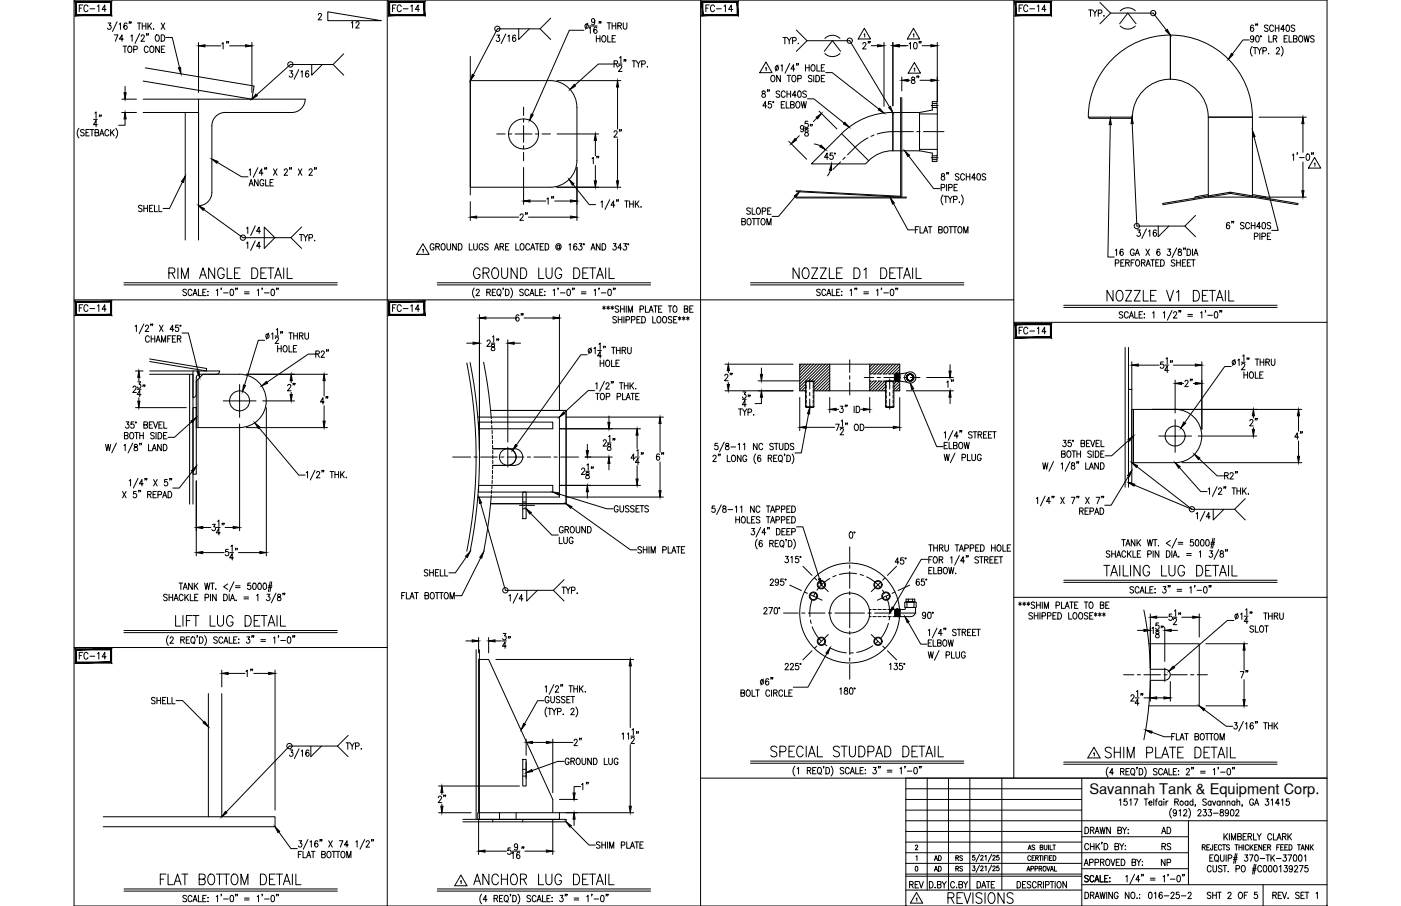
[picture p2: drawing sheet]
<svg xmlns="http://www.w3.org/2000/svg" width="432mm" height="279mm" viewBox="0 0 432 279" stroke-linecap="round" stroke-linejoin="round" font-family="sans-serif">
<defs><g id="words">
<text font-size="7.1" x="340.4" y="94.2">NOZZLE V1 DETAIL</text>
<g font-size="6.6">
<text x="51.2" y="87.1">RIM ANGLE DETAIL</text>
<text x="145" y="87.1">GROUND LUG DETAIL</text>
<text x="243.4" y="87.1">NOZZLE D1 DETAIL</text>
<text x="339.4" y="178.9">TAILING LUG DETAIL</text>
<text x="53.3" y="194.4">LIFT LUG DETAIL</text>
<text x="236.7" y="234.6">SPECIAL STUDPAD DETAIL</text>
<text x="339.7" y="234.9">SHIM PLATE DETAIL</text>
<text x="48.7" y="274.1">FLAT BOTTOM DETAIL</text>
<text x="145" y="274.1">ANCHOR LUG DETAIL</text>
<text x="291.4" y="279.8">REVISIONS</text>
</g>
<g font-size="5.7">
<text x="97.7" y="125.9">4&quot;</text>
<text x="384.2" y="132.6">2&quot;</text>
<text x="134.1" y="248.7">2&quot;</text>
</g>
<g font-size="5.3">
<text x="23.6" y="4.9">FC-14</text>
<text x="119.9" y="4.9">FC-14</text>
<text x="216.6" y="4.9">FC-14</text>
<text x="313.3" y="4.9">FC-14</text>
<text x="107.2" y="9.9">12</text>
<text x="67.4" y="16.2">1&quot;</text>
<text x="264.9" y="16.2">2&quot;</text>
<text x="284.3" y="27.2" transform="rotate(-90 284.3 27.2)">8&quot;</text>
<text x="188.4" y="43.4">2&quot;</text>
<text x="185.9" y="51.9" transform="rotate(-90 185.9 51.9)">1&quot;</text>
<text x="171.8" y="64.2" transform="rotate(-90 171.8 64.2)">1&quot;</text>
<text x="41.6" y="66.7">SHELL</text>
<text x="163.7" y="69.1" transform="rotate(-90 163.7 69.1)">2&quot;</text>
<text x="23.6" y="97.4">FC-14</text>
<text x="119.9" y="97.4">FC-14</text>
<text x="158" y="100.2">6&quot;</text>
<text x="222.2" y="118.5">2&quot;</text>
<text x="92.1" y="121.7" transform="rotate(-90 92.1 121.7)">2&quot;</text>
<text x="368.7" y="120.3" transform="rotate(-90 368.7 120.3)">2&quot;</text>
<text x="398.3" y="136.5">4&quot;</text>
<text x="205.7" y="143.2" transform="rotate(-90 205.7 143.2)">6&quot;</text>
<text x="129.8" y="178.9">SHELL</text>
<text x="158.4" y="201.1" transform="rotate(-90 158.4 201.1)">34&quot;</text>
<text x="23.6" y="204.6">FC-14</text>
<text x="79" y="209.9" transform="rotate(-90 79 209.9)">1&quot;</text>
<text x="381.4" y="210.3">7&quot;</text>
<text x="176" y="231.1">2&quot;</text>
<text x="279.4" y="275.2">REV</text>
</g>
<g font-size="4.9">
<text x="91.4" y="75.5">TYP.</text>
<text x="313.3" y="104.1">FC-14</text>
<text x="294.9" y="120.7" transform="rotate(-90 294.9 120.7)">1&quot;</text>
<text x="188.4" y="159.1">GUSSETS</text>
<text x="172.2" y="184.1">TYP.</text>
<text x="182.4" y="244.8" transform="rotate(-90 182.4 244.8)">1&quot;</text>
<text x="357" y="258.2">AD</text>
<text x="357.4" y="263.2">RS</text>
<text x="357" y="268.1">NP</text>
</g>
<text font-size="4.5" x="335.7" y="244.9">Savannah Tank &amp; Equipment Corp.</text>
<g font-size="4.4">
<text x="287.2" y="269.9">AD</text>
<text x="287.2" y="266.7">AD</text>
<text x="293.9" y="269.9">RS</text>
<text x="293.9" y="266.7">RS</text>
</g>
</g></defs>
<!-- layer: 0 -->
<g fill="none" stroke="#000" stroke-width=".31">
<path d="M22.8 0h386.2v279.4h-386.2zM119.4 0v279.4M215.9 0v279.4M312.5 0v240M22.8 92.5h289.7M312.5 99.4h96.5M275.8 117.3h.1M275.8 116.8l.1 .5M275.9 117.3h.1M275.9 117.3l-.1-.5 .1 .6M275.9 117.3v.1M275.9 115.4l.1 2.1"/>
<path d="M275.9 117.4l.1 .1M276 115.5l-.3 .2v1.5l.2 .1M276 115.5l.1 1.8M276 115.5h.1M276 117.5h.1M276.1 115.3h.1M276.1 115.3l.1 2.2M276.1 115.3l-.1 .2M276.1 117.3l-.1 .2M276.1 117.3h.1M276.1 117.3l.1 .2M276.1 115.3l.1 .2"/>
<path d="M276.2 117.5h.1M276.2 115.5l.1 1.8M276.2 115.5h.1M276.2 115.5l.2 1.8M276.3 115.3h.1M276.3 115.3l.1 2.2M276.3 115.3l-.1 .2M276.3 117.3l-.1 .2M276.3 117.3h.1M276.4 115.3l.1 2.2M276.4 117.3v.2M276.4 115.3v.2"/>
<path d="M276.4 117.5h.1M276.4 115.5l.1 1.8M276.4 115.5h.1M276.5 115.5l.1 1.8M276.5 115.3h.1M276.5 115.3l.2 2.2M276.5 115.3l.1 2.2M276.5 115.3v.2M276.5 117.3v.2M276.5 117.3h.1M276.6 117.3v.2M276.6 115.3l.1 2.2"/>
<path d="M276.6 115.3h-.1M276.6 115.3l.1 .2M276.6 117.5h.1M276.7 115.5l.1 1.9M276.7 117.5h.1M276.7 115.5h.1M276.8 115.3h.1M276.8 115.3l.1 2.2M276.8 115.3l-.1 .2M276.8 117.4l-.1 .1M276.8 117.4h.1M276.8 117.4l.1 .1"/>
<path d="M276.8 115.3l.1 .2M276.9 117.5h.1M276.9 115.5l.1 1.9M276.9 115.5h.1M277 115.3h.1M277 115.3l.1 2.2M277 115.3l-.1 .2M277 117.4l-.1 .1M277 117.4h.1M277 115.3l.2 2.2M277 117.4l.1 .1M277 115.3l.1 .2"/>
<path d="M277.1 117.5h.1M277.1 115.5l.1 1.9M277.1 115.5h.1M277.1 115.5l.2 1.9M277.2 115.3l.1 1.5zM277.2 115.3h.1M277.2 115.3l-.1 .2M277.2 117.4v.1M277.2 117.4h.1M277.3 115.3v.7M277.3 117.4v.1M277.3 115.3v.1"/>
<path d="M277.3 116v1.5l2.2 .4M279.4 116.7l.2-1-.1 .9 .6 .7M279.5 115l-2.2 .3M279.6 115.7a1.12 1.12 0 0 0 .3 1.8 1.12 1.12 0 0 0 1.6-.7 1.12 1.12 0 0 0-1.1-1.4 1.02 1.02 0 0 0-.8 .9 1.02 1.02 0 0 0 .5 1M281.2 115.7l.3 .8-.2 .6-.5 .2-1-.2-.2-.9 .6-.7 1 .2 .3 .8-.6 .8-.6 .1-.4-.3-.3-.8 .6-.8 1 .2 .3 .9-.5 .7-.7 .1-.4-.3-.3-.8 .6-.8 1 .2 .3 .9-.6 .7-.5 .1-.6-.3-.2-.9 .7-.7 .9 .2 .3 .8-.2 .5-.5 .4-1-.3-.3-.7 .2-.4 .8-.6 .8 .4 .2 .9-.8 .7-.9-.3-.2-.5 .1-.7 .4-.4 .6-.1 .8 .7v.6l-.3 .5-.5 .2-.6-.1M22.8 199.7h96.6M312.5 184.2h96.5M215.9 240h193.1M279.2 240v39.4M285.8 240v34.5M292.3 240v34.5M298.9 240v34.5"/>
<path d="M308.8 240v34.5M333.4 240v39.4M279.2 253.1h129.8M279.2 259.7h54.2M279.2 256.4h54.2M279.2 249.8h54.2M279.2 246.5h54.2M279.2 243.2h54.2M333.4 258h32.9M366.3 253.1v19.7M279.2 266.3h54.2M279.2 274.5h54.2"/>
<path d="M279.2 269.6h54.2M279.2 270.2h54.2M279.2 263h87.1M333.4 272.8h75.6M333.4 267.9h32.9M389.3 272.8v6.6"/>
<circle cx="280.6" cy="116.4" r="1.17"/>
<circle cx="280.6" cy="116.4" r="1.74"/>
</g>
<!-- layer: DIM -->
<g fill="none" stroke="#000" stroke-width=".31">
<path d="M33.3 7.1h.9l-.5 .7a.6 .6 0 0 1 .5 1 .6 .6 0 0 1-1.1-.1M35.2 10.8h1.1l-.8 1.9M36.1 6.7l-1.4 3M36.7 7.5l.4-.4v2M37.9 14.2h1.2M38 12.1h-1.2l.8-1.3v1.9M38.5 14.2v2M39.1 7.4l-.4-.3a1.14 1.14 0 0 0 0 2 .57 .57 0 0 0 .5-.9 .57 .57 0 0 0-1-.1v.3M39.7 14.3l.2-.1a1 1 0 0 1 .8 1 1 1 0 0 1-.8 1 1.26 1.26 0 0 1-.2-1.9zM39.9 6.8l-.1 .5M40.3 11.1l.4-.3v1.9M40.4 6.8l-.1 .5"/>
<path d="M41.2 15.3l1-.1 .1-.3-.1-.6-1-.1v2M42.3 7.1h1.1M42.9 7.1v2M43.1 10.4l-1.5 3M43.5 11.2l.3-.4h.5l.2 .3-.3 .7-.8 .9h1.2M43.8 7.1v2M43.8 8h1.2M45 7.1v2M45.3 10.5l-.2 .4M45.6 7.1v2M45.7 14.7a.62 .62 0 0 0-.8-.5 .62 .62 0 0 0-.4 .8v.5a.62 .62 0 0 0 .4 .7 .62 .62 0 0 0 .8-.5M45.8 10.5h-.2h.2l-.2 .4"/>
<path d="M46 7.9l.7 1.2M46.5 14.3l.1-.1a1 1 0 0 1 .9 1 1 1 0 0 1-.9 1 1.28 1.28 0 0 1-.1-1.9zM46.7 7.1l-1.1 1.3M47.3 8.9v.2zM48.2 10.8h.1a1 1 0 0 1 .8 .9 1 1 0 0 1-.8 1 1.29 1.29 0 0 1-.1-1.9zM49.1 14.2v2l-1.1-2v2M49.7 10.8a.99 .99 0 0 1 1.1 .9 .99 .99 0 0 1-1.1 1zM49.7 7.1l1.1 2M49.7 15.2h.7M50.8 14.2h-1.1v2h1.1M50.8 7.1l-1.1 2M51.1 11.6h2l2.2 9.2"/>
<path d="M61.2 13.1v15.4M63.2 14.1h4.9M70.8 14.1h4.9M77.6 13.1v15.4M96.1 19.9v3.3l3.3-3.3M98.1 4.6l.3-.5h.4l.3 .4-.3 .7-.8 .9h1.2M105.9 16.6l-3.2 3.3M153.1 10.8h.9l-.5 .8a.6 .6 0 0 1 .5 .9 .6 .6 0 0 1-1.1-.1M155.9 10.5l-1.4 3M156.5 11.2l.4-.4v2M158.9 11.1l-.3-.3a1.12 1.12 0 0 0-.1 2 .58 .58 0 0 0 .5-.8 .58 .58 0 0 0-1-.1v.2M159.9 8.9v3.3l3.3-3.3"/>
<path d="M169.7 12.2l-3.2-3.3h-13.2l-7.4 14.2M169.7 5.6l-3.2 3.3M180 9.3h-4.5l-11.5 26M181.2 7.1l-.8 1.9M181.6 8.7l.3-.4v2M181.6 8h2.4M183.3 6.4a.56 .56 0 0 1-.9 .4 .56 .56 0 0 1 .1-1l.3-.1a1.07 1.07 0 0 1 .6 1 1.07 1.07 0 0 1-.7 1l-.3-.3M183.8 11v2M183.8 11.9h1.1M184 8.6l-.4-.3a1.09 1.09 0 0 0-.6 1 1.09 1.09 0 0 0 .6 1 .56 .56 0 0 0 .5-.5 .56 .56 0 0 0-.5-.6 .56 .56 0 0 0-.6 .5M184.7 6.8l-.1 .4M184.9 11v2"/>
<path d="M185.2 6.8l-.1 .4M185.8 11.1l.1-.1a1 1 0 0 1 .9 1 1 1 0 0 1-.9 1 1.27 1.27 0 0 1-.1-1.9zM187.2 7h1.1M187.3 11v2h1M187.7 7v2M188.7 8h1.1M188.7 7v2M188.7 11.9h.6M188.9 19.7h-4.5l-7.2 6.6M189.3 19.7l.9-.1 .1-.7-1-.1v1.9M189.7 11h-1v2h1M189.8 7v2"/>
<path d="M189.8 19.7l.6 1M190.4 8l1-.1 .1-.7-1.1-.2v2M190.6 19.7h1.1M191 17.8l.4-.4v2M191 8l.5 1M192.1 7v1.4l.5 .6 .5-.3 .1-1.7M192.4 18.5h-.1h.1l-.1 .4M192.9 18.5l-.1 .4M194.8 18.8h1.1M195.4 18.8v1.9M196.1 18.8l.6 .9v1M197.4 18.8l-.7 .9"/>
<path d="M197.8 19.8l1-.2-.1-.8h-.9v1.9M241.3 11.6h1.1M241.9 11.6v1.9M242.6 11.6l.6 .9v1M243.4 19.6l-1.4 3M243.9 11.6l-.7 .9M244.3 12.6l.9-.1 .1-.8-1-.1v1.9M245.4 9.3l3.3 3.3M245.6 19.7l-.1 .5M246 13.4v.1zM246.1 19.7h-.2h.2l-.2 .5M248.3 20v1.9"/>
<path d="M248.7 12.6h13.2l12.3 20.4M248.7 12.6l-3.3 3.2M249.4 20v1.9M251.8 20v1.9h.9M254 15.8l2.6-3.2 2.5 3.2M254.2 20h-1.1v1.9h1.1M254.2 11.8a3.3 3.3 0 0 1 4.7 0M254.2 16.5a3.3 3.3 0 0 0 4.7 0M272.5 13.1v19.7M275.2 13.1v19.5M277.2 14.1h2.7M280.2 13.5l.4-.4v2"/>
<path d="M281.8 13.2h.6l.2 .3v1.2l-.4 .4-.4-.1-.2-.3v-.7zM283.4 12.8h-.2h.2l-.2 .5M283.9 12.8l-.2 .5M284.2 14.1h2.7M288.9 13.1v18.2M335.5 3.1h1.2M336.1 3.1v1.9M336.8 3.1l.7 .9v1M338.1 3.1l-.6 .9M338.5 4.1l.9-.1 .2-.3-.2-.5-.9-.1v1.9M339 .8l3.3 3.2M340.2 4.9h.1z"/>
<path d="M342.3 4l-3.3 3.3M342.3 4h13.1l4.1 5.3M345.1 7.3l2.5-3.3 2.5 3.3M345.3 8a3.3 3.3 0 0 0 4.6 0M345.3 3.4a3.3 3.3 0 0 1 4.6 0M385.1 12.3h-2l-3.3 4.4M386 14.3a2.31 2.31 0 0 0 0 3M386.3 14.7h1.1M386.4 8l-.5-.3a1.14 1.14 0 0 0 .1 2 .57 .57 0 0 0 .4-.8 .57 .57 0 0 0-.9-.1l-.1 .2M386.4 11.7a.56 .56 0 0 1-.8 .4 .56 .56 0 0 1 0-1l.3-.1a1.07 1.07 0 0 1 .6 1 1.07 1.07 0 0 1-.7 1l-.3-.3M386.8 14.7v1.9M387.2 7.5h-.2h.2l-.2 .4"/>
<path d="M387.2 11.1l.3-.1a1.07 1.07 0 0 1 .6 1 1.07 1.07 0 0 1-.6 1 1.38 1.38 0 0 1-.3-1.9zM387.5 14.7l.7 .9v1M387.6 7.5l-.1 .4M388.8 14.7l-.6 .9M389.2 15.7l1-.1 .1-.7-1.1-.2v1.9M390.8 8l-.4-.3-.7 .3 .2 .5 .8 .3v.8l-.6 .1-.4-.3M391 16.4v.2zM391.1 11v2h.9M392.4 11.9h1l.1-.7-1.1-.2v2M392.5 8.2a.61 .61 0 0 0-.7-.5 .61 .61 0 0 0-.5 .8v.5a.61 .61 0 0 0 .5 .7 .61 .61 0 0 0 .7-.5M393 11.9l.5 1.1M393.1 7.7v2"/>
<path d="M393.1 8.7h1.1M393.4 15.1l.1-.3 .5-.1 .3 .5-1 1.4h1.1M394.2 7.7v2M394.9 14.3a2.24 2.24 0 0 1 0 3M395.8 11.9h.6M395.9 9h-1.2l.8-1.3v2M396.6 7.8h.6l.2 .3v1.2l-.4 .4-.6-.4-.1-.7zM396.8 11h-1v2h1M397.3 11v2h1M398.7 11.9h.9l.1-.7-1-.2v2l1-.2v-.7l-.3-.2M399.1 8l-.4-.3-.6 .1-.1 .6 .9 .4 .2 .6-.4 .3-.8-.3M400.6 11.1l.1-.1a1 1 0 0 1 .8 1 1 1 0 0 1-.8 1 1.24 1.24 0 0 1-.1-1.9z"/>
<path d="M401.9 11l.4 2 .4-2 .4 2 .4-2M405 11.3l-.4-.3-.7 .3 .2 .5 .8 .3 .1 .3v.3l-.4 .3-.7-.3M24.3 39.6a2.31 2.31 0 0 0 0 3M27.5 39.9h-1v2h1M27.8 39.9h1.1M28.3 39.9v2M28.8 36.8h1.2M29.2 34.9l.4-.4v2M30 38.4h-1.2l.8-1.3v2M30.7 35.5l-.1 .5M31.2 35.5h-.1h.1l-.1 .5M34.1 39.9v2"/>
<path d="M35.2 39.9l-1.1 1.4M35.7 39.6a2.31 2.31 0 0 1 0 3M37.5 30.6h4.6M37.5 34.7h4.6M38.5 36.7v1.9h-1.9M38.5 26.6v2M89.3 21.8h.9l-.5 .8a.6 .6 0 0 1 .5 .9 .6 .6 0 0 1-1.1-.1M92.1 21.5l-1.4 2.9M92.7 22.2l.4-.4v2M95.1 22.1l-.3-.3a1.11 1.11 0 0 0-.1 2 .55 .55 0 0 0 .6-.5 .55 .55 0 0 0-.5-.6 .55 .55 0 0 0-.6 .4M105.9 23.2l-3.2-3.3h-13.2l-10.4 9.4M171.6 24.9h19.8"/>
<path d="M190.3 26.8v13M190.7 20.5l.1-.3 .5-.1 .3 .5-1 1.4h1.1M199.5 20.5v.2zM235 28.2v.5a.72 .72 0 0 1 .8 .4 .72 .72 0 0 1-.3 .9 .63 .63 0 0 1-.8-.6 .63 .63 0 0 1 .9-.6l.2-.3v-.3zM236.3 32.7h-1.2l.8-1.4v2M236.6 27.8h-.1h.1l-.1 .4M237.1 27.8h-.1h.1l-.1 .4M237.7 31.3h-.8l-.1 .9a.62 .62 0 0 1 .9 0 .62 .62 0 0 1-.1 .9 .62 .62 0 0 1-.9-.2M237.9 23.3l.1-.1a1 1 0 0 1 .9 1 1 1 0 0 1-.9 1 1.24 1.24 0 0 1-.1-1.9zM239.8 20l-.7 1.9M240.3 28.3l-.4-.3-.7 .3 .2 .5 .8 .5 .1 .4-.4 .3-.7-.3M240.5 23.2v2l-1.1-2v2"/>
<path d="M240.7 20.3l.4-.3v1.9M240.8 32.3h.6M241.8 31.3h-1v2h1M242 28.5a.62 .62 0 0 0-.8-.4 .62 .62 0 0 0-.4 .7v.5a.62 .62 0 0 0 .5 .7 .62 .62 0 0 0 .7-.5M242.3 31.3v2h1M242.5 28v2M242.5 29h1.2M242.6 23.2h1.1M243.1 23.2v2M243.7 32.3l.9-.1 .1-.7-1-.2v2l1-.2 .1-.4-.4-.4M243.7 28v2M244.3 23.3l.2-.1a1 1 0 0 1 .8 1 1 1 0 0 1-.8 1 1.26 1.26 0 0 1-.2-1.9z"/>
<path d="M245 21.3h-1.2l.8-1.3v1.9M245.4 29.4h-1.2l.8-1.4v2M245.6 31.4l.1-.1a1.01 1.01 0 0 1 .9 1 1.01 1.01 0 0 1-.9 1 1.27 1.27 0 0 1-.1-1.9zM245.9 24.3l.9-.1v-.9l-.9-.1v2M246.1 28.2l.2-.2a1.07 1.07 0 0 1 .6 1 1.07 1.07 0 0 1-.6 1 1.41 1.41 0 0 1-.2-1.8zM246.9 31.3l.4 2 .4-2 .4 2 .4-2M247.7 39.3a.53 .53 0 0 1-.7 .4 .53 .53 0 0 1-.2-.8 .53 .53 0 0 1 .8 .1l.1 .3a.95 .95 0 0 1-.6 1.4l-.3-.3M248 39.7h1.2M248.3 20.9h1.1M248.5 28.3l-.4-.3-.7 .3 .2 .5 .9 .7v.2l-.4 .3-.7-.3M248.9 30.5h1.9l9.4 7.5M249 37.4h-.8l-.1 .8a.61 .61 0 0 1 .9 .1 .61 .61 0 0 1-.1 .8 .61 .61 0 0 1-.9-.1"/>
<path d="M249.9 38.4h-.2h.2l-.2 .5M250.3 20h.1a1 1 0 0 1 .8 .9 1 1 0 0 1-.8 1 1.27 1.27 0 0 1-.1-1.9zM250.3 23.5l-.4-.3-.8 .3 .2 .5 .8 .4v.7l-.6 .1-.4-.3M250.4 38.4h-.2h.2l-.2 .5M250.8 23.2v2M251.5 23.2a.99 .99 0 0 1 1.1 1 .99 .99 0 0 1-1.1 1zM251.8 36.4l-1.1 1.1M252.5 34.3l5.4 5.5M253.1 20.9h.7M253.1 24.2h.7M254.2 23.2h-1.1v2h1.1M254.5 22.4h2l14.4 11.2"/>
<path d="M277.9 23.7v4.3M283.5 24.8h3.4M342.2 38.5l-.7 40.8h1.9M349 38.1l1.4 31.6h14.8M388.1 36.1h14.5M401.6 38.1v8.9M26 40.2l-.5-.3-.7 .3 .2 .5 1 .7v.2l-.5 .3-.7-.3M26.5 40.9h.6M29.3 40.9l1-.1v-.8l-1-.1v2l1-.1 .1-.5-.4-.4M30.7 41.9l.7-2 .6 2M31 41.3h.8M33.5 40.4a.61 .61 0 0 0-.7-.5 .61 .61 0 0 0-.5 .8v.5a.61 .61 0 0 0 .5 .7 .61 .61 0 0 0 .7-.5"/>
<path d="M34.5 40.8l.7 1.1M56.2 56.1l-4 8.2h-1.9M67 50.1l7.5 4.4h1.9M76.8 52.5l.4-.4v2M76.8 57.3l.6-1.9 .6 1.9M77 56.7h.8M79.5 51.7l-1.5 3M79.5 55.4v1.9l-1.1-1.9v1.9M81.1 53.4h-1.2l.8-1.3v2M81.3 55.8a.61 .61 0 0 0-.7-.4 .61 .61 0 0 0-.5 .7v.5a.61 .61 0 0 0 .6 .7 .61 .61 0 0 0 .6-.7h-.4M81.7 51.8l-.1 .5M81.9 55.4v1.9h.9"/>
<path d="M82.2 51.8h-.2h.2l-.2 .5M83.2 56.3h.7M84.3 55.4h-1.1v1.9h1.1M84.3 52.1l1.1 2M85.4 52.1l-1.1 2M87.6 52.6l.3-.5h.4l.3 .4-1.1 1.6h1.1M89.4 51.8l-.2 .5M89.9 51.8h-.2h.2l-.2 .5M91.9 52.1l1.1 2M93 52.1l-1.1 2M95.3 52.6l.3-.5h.3l.3 .4-1 1.6h1.1M97 51.8l-.1 .5"/>
<path d="M97.5 51.8l-.1 .5M161.4 51.6v11.4M171.6 57.7h19.8M171.7 41.3h12.8M176.6 56.9l5 6.2h2M177.8 51.6v16.4M183.5 43.3v4.7M183.5 51v4.8M190.3 42.8v13M243.1 43.6l5.5 5.5M246.4 41.8l-1.1 1.1M248.2 40.1v.6a.72 .72 0 0 1 .8 .4 .72 .72 0 0 1-.2 .9 .64 .64 0 0 1-.8-.7 .64 .64 0 0 1 .8-.6l.3-.2-.1-.4z"/>
<path d="M251 44.4l1.8 .6M255.3 48.5h-1.2l.8-1.3v2M256 52.5l-1 1.7M256.7 47.2h-.8l-.1 .8a.61 .61 0 0 1 .9 0 .61 .61 0 0 1-.1 .9 .61 .61 0 0 1-.9-.1M280 48.1l7.8 10.1h1.9M290.1 57.9l.9-.1 .2-.3-.2-.6h-.9v1.9M290.2 53.7v.5a.73 .73 0 0 1 .9 .4 .73 .73 0 0 1-.3 .9 .64 .64 0 0 1-.8-.6 .64 .64 0 0 1 .9-.6l.2-.3-.1-.3zM291.7 56.9v1.9M291.9 53.3h-.2h.2l-.2 .4M292.4 53.3l-.2 .4M292.4 57.9l.9-.1v-.9h-.9v1.9M294 57.8h.7"/>
<path d="M295.1 56.9h-1.1v1.9h1.1M295.6 53.8l-.4-.2-.8 .2 .2 .5 .9 .5-.1 .6-.5 .1-.5-.3M297.2 54a.61 .61 0 0 0-.7-.4 .61 .61 0 0 0-.4 .7v.5a.61 .61 0 0 0 .4 .7 .61 .61 0 0 0 .7-.4M297.8 53.6v1.9M297.8 54.5h1.1M298.9 53.6v1.9M300.7 54.9h-1.2l.8-1.3v1.9M301.3 53.7l.3-.1a1.09 1.09 0 0 1 .6 .9 1.09 1.09 0 0 1-.6 1l-.4-.3-.1-.5zM303.8 53.8l-.4-.2-.6 .1v.6l.8 .4 .2 .5-.4 .3-.7-.3M386.5 42.2l7.5 28.9h-2M398.3 47.9l.4-.4v1.9M399.9 47.2l-.2 .5"/>
<path d="M400.5 48.6h1.5M401.6 50v8.8M402.8 47.6l.2-.1a1.07 1.07 0 0 1 .7 1 1.07 1.07 0 0 1-.7 .9 1.38 1.38 0 0 1-.2-1.8zM404.4 47.2h-.2h.2l-.2 .5M404.8 47.2l-.1 .5M62.8 64.6l12.1 8.7h14.8M76 70.4l.4-.4v2M76 75l.4-.4v2M78.7 69.6l-1.4 3M78.7 74.3l-1.4 3M80.3 71.3h-1.2l.8-1.3v2M80.3 75.9h-1.2l.8-1.3v2"/>
<path d="M81.4 70l3.3 3.3-3.3 3.3zM89.7 73.3l3.2 3.3M92.9 70l-3.2 3.3M133.8 75.6a.62 .62 0 0 0-.8-.5 .62 .62 0 0 0-.4 .8v.5a.62 .62 0 0 0 .6 .7 .62 .62 0 0 0 .6-.7h-.4M134.3 76.1l1-.1 .1-.7-1.1-.2v2M134.9 76.1l.5 1M136.2 75.2l.2-.1a1 1 0 0 1 .8 1 1 1 0 0 1-.8 1 1.28 1.28 0 0 1-.2-1.9zM137.8 75.1v1.4l.4 .6 .6-.3 .1-1.7M140.6 75.1v2l-1.1-2v2M141.3 75.1a1 1 0 0 1 1.1 1 1 1 0 0 1-1.1 1zM144.6 75.1v2h1M144.9 62.2v5.8"/>
<path d="M146 75.1v1.4l.5 .6 .5-.3 .1-1.7M146.9 67h13M148.9 75.6a.62 .62 0 0 0-.8-.5 .62 .62 0 0 0-.4 .8v.5a.62 .62 0 0 0 .6 .7 .62 .62 0 0 0 .6-.7h-.4M150.5 75.4l-.4-.3-.8 .3 .1 .4 1.1 .7v.3l-.4 .3-.8-.3M152.4 77.1l.7-2 .6 2M152.7 76.5h.8M154.1 76.1l1-.1v-.8l-1-.1v2M154.7 76.1l.5 1M155.8 76.1h.6M156.8 75.1h-1v2h1M159 75.1v2h1M160.6 75.2l.1-.1a1 1 0 0 1 .9 1 1 1 0 0 1-.9 1 1.28 1.28 0 0 1-.1-1.9z"/>
<path d="M162.9 67h12.9M163.2 75.6a.61 .61 0 0 0-.7-.5 .61 .61 0 0 0-.5 .8v.5a.61 .61 0 0 0 .5 .7 .61 .61 0 0 0 .7-.5M163.3 62h4.9M163.5 77.1l.7-2 .6 2M163.8 76.5h.8M165 75.1h1.1M165.5 75.1v2M166.5 76.1h.6M167.5 75.1h-1v2h1M168 75.1a.99 .99 0 0 1 1.2 1 .99 .99 0 0 1-1.2 1zM171 62h4.8M172.5 75.9l-.1-.2a.49 .49 0 0 0-.7 .4 .49 .49 0 0 0 .7 .4l.1-.1"/>
<path d="M172.5 75.6l.1 1a.85 .85 0 0 0 .2-1.1 .85 .85 0 0 0-1.1-.3 .85 .85 0 0 0-.4 1.1 .83 .83 0 0 0 .5 .7 .83 .83 0 0 0 .9-.2M175.4 75.5l.3-.4v2M177.8 75.4l-.5-.3a1.14 1.14 0 0 0 .1 2 .57 .57 0 0 0 .4-.8 .57 .57 0 0 0-.9-.1l-.1 .3M178.5 75.1h.8l-.4 .8a.6 .6 0 0 1 .5 .9 .6 .6 0 0 1-1.1-.1M182.1 77.1l.7-2 .6 2M182.4 76.5h.8M184.9 75.1v2l-1.1-2v2M185.2 62.3l.4-.3v1.9M185.6 75.1a1 1 0 0 1 1.1 1 1 1 0 0 1-1.1 1zM187.9 61.6l-1.4 3M189 75.1h.9l-.5 .8a.6 .6 0 0 1 .5 .9 .6 .6 0 0 1-1.1-.1M189.5 63.3h-1.2l.8-1.3v1.9"/>
<path d="M190.2 61.7h-.2h.2l-.2 .4M190.6 61.7l-.1 .4M191.6 76.5h-1.2l.8-1.4v2M192.2 75.1h.9l-.5 .8a.6 .6 0 0 1 .5 .9 .6 .6 0 0 1-1.1-.1M192.6 62h1.1M193.1 62v1.9M194.1 62v1.9M194.1 62.9h1.1M195.2 62v1.9M195.8 62v1.9M196.2 62.8l.7 1.1M196.9 62l-1.1 1.3"/>
<path d="M197.6 63.8v.1zM228.6 68.3l1-.1 .1-.6-1.1-.2v2l1.1-.2v-.5l-.4-.4M230.5 67.5l.2-.1a1 1 0 0 1 .8 1 1 1 0 0 1-.8 1 1.28 1.28 0 0 1-.2-1.9zM231.3 64.4l-.4-.3-.6 .1-.1 .6 1 .5 .1 .5-.4 .3-.8-.3M231.8 64.1v2h1M231.8 67.4h1.1M232.4 67.4v2M233.1 67.4h1.1M233.4 64.2l.2-.1a1 1 0 0 1 .8 1 1 1 0 0 1-.8 1 1.27 1.27 0 0 1-.2-1.9zM233.7 67.4v2M234.8 67.5l.2-.1a1 1 0 0 1 .8 1 1 1 0 0 1-.8 1 1.26 1.26 0 0 1-.2-1.9zM234.9 65.2l1.1-.2-.1-.8-1-.1v2"/>
<path d="M236.4 69.4v-2l.6 2 .6-2v2M236.6 65h.6M237.6 64.1h-1v2h1M245 60.7l-5.1 6h-1.9M275.4 62.8l4.4 8.1h2M282.1 70.8h.6M283.1 69.9h-1v2M283.5 69.9v2h1M284.7 71.9l.6-2 .6 2M284.9 71.2h.8M286.1 69.9h1.1M286.7 69.9v2"/>
<path d="M289.3 70.8l1-.1v-.6l-1-.2v2l1-.2v-.7l-.3-.2M290.6 60.1a2.3 2.3 0 0 0 0 3M290.9 60.5h1.2M291.2 70l.2-.1a1 1 0 0 1 .8 1 1 1 0 0 1-.8 1 1.24 1.24 0 0 1-.2-1.9zM291.5 60.5v2M292.2 60.5l.7 .9v1.1M292.5 69.9h1.1M293.1 69.9v2M293.5 60.5l-.6 .9M293.8 69.9h1.1M293.9 61.5l1-.1 .1-.2-.1-.6-1-.1v2M294.3 69.9v2"/>
<path d="M295.5 70l.2-.1a1 1 0 0 1 .8 1 1 1 0 0 1-.8 1 1.26 1.26 0 0 1-.2-1.9zM295.6 62.4h.1zM296.3 60.1a2.3 2.3 0 0 1 0 3M297 71.9v-2l.7 2 .6-2v2M343.7 77.2l.4-.4v2M346.2 77.1l-.4-.3a1.1 1.1 0 0 0-.6 1 1.1 1.1 0 0 0 .6 1 .56 .56 0 0 0 .5-.6 .56 .56 0 0 0-.5-.5 .56 .56 0 0 0-.6 .4M349.6 77.3a.62 .62 0 0 0-.8-.5 .62 .62 0 0 0-.4 .8v.4a.62 .62 0 0 0 .6 .8 .62 .62 0 0 0 .6-.8h-.4M349.9 78.8l.6-2 .7 2M350.1 78.1h.8M350.6 70.9h.8l-.4 .8a.6 .6 0 0 1 .4 .9 .6 .6 0 0 1-1-.1M353.2 76.8l1.1 2M353.4 70.5l-1.5 3.1"/>
<path d="M354 71.3l.4-.4v2M354.3 76.8l-1.1 2M356.4 71.2l-.3-.3a1.11 1.11 0 0 0-.1 2 .55 .55 0 0 0 .5-.5 .55 .55 0 0 0-.5-.6 .55 .55 0 0 0-.6 .4M357 69.7v3.3l3.3-3.3M357.5 77.1l-.3-.3a1.11 1.11 0 0 0-.1 2 .55 .55 0 0 0 .5-.5 .55 .55 0 0 0-.5-.6 .55 .55 0 0 0-.6 .4M359.9 76.8h.9l-.5 .8a.6 .6 0 0 1 .5 .9 .6 .6 0 0 1-1.1-.1M362.7 76.5l-1.5 3M363.2 76.9v.6a.72 .72 0 0 1 .9 .4 .72 .72 0 0 1-.3 .9 .63 .63 0 0 1-.8-.7 .63 .63 0 0 1 .9-.5l.2-.3-.1-.4zM364.9 76.5h-.2h.2l-.2 .5M365.4 76.5l-.2 .5M365.9 76.8a1 1 0 0 1 1.1 1 1 1 0 0 1-1.1 1zM367.5 76.8v2"/>
<path d="M367.9 78.8l.7-2 .6 2M368.2 78.1h.8M368.5 66.4l-3.3 3.3 3.3 3.3M378.9 68.9l-.3-.3a1.11 1.11 0 0 0-.1 2 .55 .55 0 0 0 .6-.6 .55 .55 0 0 0-.5-.5 .55 .55 0 0 0-.6 .4M379.8 68.3h-.2h.2l-.2 .5M380.2 68.3h-.1h.1l-.1 .5M383.4 68.9l-.4-.3-.7 .3 .2 .5 .8 .4 .1 .5-.4 .3-.7-.3M385.1 69.1a.62 .62 0 0 0-.7-.5 .62 .62 0 0 0-.5 .8v.4a.62 .62 0 0 0 .5 .8 .62 .62 0 0 0 .7-.5M385.7 68.6v2M385.7 69.6h1.1M386.6 72.9l1-.1v-.8l-1-.1v2M386.8 68.6v2"/>
<path d="M388.1 60.8h14.5M388.3 71.9v2M388.5 69.9h-1.2l.8-1.3v2M388.9 72.9l1-.1 .1-.7-1.1-.2v2M389.2 68.7l.2-.1a1.06 1.06 0 0 1 .7 1 1.06 1.06 0 0 1-.7 1 1.41 1.41 0 0 1-.2-1.9zM390.6 72.8h.6M391.6 68.9l-.4-.3-.7 .3 .2 .5 .9 .4v.5l-.4 .3-.7-.3M391.6 71.9h-1v2h1M38.2 87.2h65.7M38.2 87.9h65.7M44.3 99.9l-1.4 3M46.6 100h-.2h.2l-.2 .5"/>
<path d="M47.1 100h-.2h.2l-.2 .5M57.5 89.5l-.4-.3-.6 .1-.1 .6 .9 .4 .2 .6-.4 .3-.7-.3M59.2 89.7a.62 .62 0 0 0-.8-.5 .62 .62 0 0 0-.4 .7v.5a.62 .62 0 0 0 .4 .8 .62 .62 0 0 0 .8-.5M59.5 91.2l.6-2 .6 2M59.7 90.5h.8M61.2 89.2v2h.9M62.5 90.1h.6M63.5 89.2h-1v2h1M64.1 89.9v.1zM64.1 91v.2zM66.7 89.6l.4-.4v2M68.9 90.3h1.4"/>
<path d="M71.1 89.3l.3-.1a1.07 1.07 0 0 1 .6 1 1.07 1.07 0 0 1-.6 1l-.3-.1-.2-.8zM75.4 90h1.4M75.4 90.6h1.4M79.3 89.6l.4-.4v2M81.5 90.3h1.4M83.7 89.3l.3-.1a1.06 1.06 0 0 1 .6 1 1.06 1.06 0 0 1-.6 1l-.5-.9zM134.8 87.2h65.7M134.8 87.9h65.7M146.2 88.8a2.3 2.3 0 0 0 0 3M146.8 89.7l.3-.5h.3l.3 .4-.2 .6-.8 1h1.1M147.8 97v41.9M149.8 98.1h8.8"/>
<path d="M150 90.1l1-.1v-.7l-1-.1v2M150.6 90.1l.6 1.1M151.7 90.1h.7M152.8 89.2h-1.1v2h1.1M153.5 89.3l.1-.1a1 1 0 0 1 .9 1 1 1 0 0 1-.9 1 1.24 1.24 0 0 1-.1-1.9zM153.9 90.8l.4 .6M155.8 89.2a1 1 0 0 1 1.1 1 1 1 0 0 1-1.1 1zM157.4 88.8a2.24 2.24 0 0 1 0 3M161.3 89.5l-.4-.3-.7 .3 .1 .4 .9 .5-.1 .7-.5 .1-.4-.3M161.5 98.1h9M163 89.7a.61 .61 0 0 0-.8-.5 .61 .61 0 0 0-.4 .7v.5a.61 .61 0 0 0 .4 .8 .61 .61 0 0 0 .8-.5M163.3 91.2l.6-2 .7 2"/>
<path d="M163.5 90.5h.8M165 89.2v2h.9M166.3 90.1h.7M167.4 89.2h-1.1v2h1.1M167.8 89.9h.2zM167.9 91v.2zM170.5 89.6l.4-.4v2M172.4 97v29.6M172.7 90.3h1.4M174.9 89.3l.3-.1a1.06 1.06 0 0 1 .6 1 1.06 1.06 0 0 1-.6 1 1.43 1.43 0 0 1-.3-1.9zM179.2 90h1.4M179.2 90.6h1.4"/>
<path d="M183.1 89.6l.4-.4v2M185.3 90.3h1.5M185.8 94.6l.7 .6M186.2 94.3v1.2M186.5 94.6l-.7 .6M187 94.6l.8 .6M187.4 94.3v1.2M187.6 89.3l.4-.1a1.15 1.15 0 0 1-.2 2 1.43 1.43 0 0 1-.2-1.9zM187.8 94.6l-.8 .6M188.3 94.6l.8 .6M188.7 94.3v1.2M189.1 94.6l-.8 .6"/>
<path d="M190 97.9l-.4-.3-.6 .1v.6l.8 .4 .2 .6-.4 .3-.7-.3M190.5 97.6v2M190.5 98.6h1.2M190.7 94.6l-.4-.3-.6 .1v.6l.8 .5 .2 .5-.4 .3-.7-.3M191.3 94.3v2M191.3 95.3h1.1M191.7 97.6v2M192.3 97.6v2M192.4 94.3v2M192.9 98.7l1-.1 .2-.3-.2-.6-1-.1v2M193 94.3v2M193.7 96.3v-2l.6 2 .6-2v2"/>
<path d="M194.6 98.7l1-.1v-.9l-1-.1v2M196.3 98.6h.6M197.3 95.4l.9-.1 .2-.3-.2-.6-.9-.1v2M197.3 97.6h-1v2h1M197.8 97.6a1 1 0 0 1 1.2 1 1 1 0 0 1-1.2 1zM198.9 94.3v2h1M200 96.3l.7-2 .6 2M200.3 95.7h.8M201.2 97.6v2h.9M201.5 94.3h1.1M202 94.3v2M202.8 97.7l.1-.1a1 1 0 0 1 .8 1 1 1 0 0 1-.8 1 1.26 1.26 0 0 1-.1-1.9z"/>
<path d="M203 95.3h.6M204 94.3h-1v2h1M204.5 97.7l.2-.1a1 1 0 0 1 .8 1 1 1 0 0 1-.8 1 1.26 1.26 0 0 1-.2-1.9zM206 94.3h1.1M206.5 94.3v2M207.1 97.9l-.4-.3-.6 .1-.1 .6 .9 .4 .2 .6-.4 .3-.7-.3M207.6 98.6h.7M207.7 94.4l.2-.1a1 1 0 0 1 .8 1 1 1 0 0 1-.8 1 1.29 1.29 0 0 1-.2-1.9zM208.7 97.6h-1.1v2h1.1M209.1 97.9l.8 .6M209.5 97.6v1.1M209.9 97.9l-.8 .6"/>
<path d="M210.3 97.9l.8 .6M210.7 97.6v1.1M210.9 95.3l1-.1v-.7l-1-.2v2l1-.2v-.6l-.3-.2M211.1 97.9l-.8 .6M211.6 97.9l.8 .6M212 97.6v1.1M212.4 97.9l-.8 .6M212.6 95.3h.6M213.6 94.3h-1v2h1M231.3 87.2h65.8M231.3 87.9h65.8M252.8 89.5l-.4-.3-.7 .3 .2 .4 .8 .5v.7l-.6 .1-.4-.3"/>
<path d="M254.5 89.7a.61 .61 0 0 0-.7-.5 .61 .61 0 0 0-.5 .7v.5a.61 .61 0 0 0 .4 .8 .61 .61 0 0 0 .8-.5M254.8 91.2l.7-2 .6 2M255.1 90.5h.7M256.5 89.2v2h1M257.9 90.1h.6M258.9 89.2h-1v2h1M259.4 89.9h.1zM259.4 91v.2zM262 89.6l.4-.4v2M266.2 90h1.5M266.2 90.6h1.5M270.2 89.6l.3-.4v2"/>
<path d="M272.4 90.3h1.4M274.6 89.3l.4-.1a1.15 1.15 0 0 1-.2 2l-.4-.4v-.5zM327.9 94.1h65.7M327.9 94.8h65.7M343.7 81.1l1-.1v-.8l-1-.1v2M345.4 81h.7M346.1 96.4l-.4-.3-.7 .3 .1 .5 .8 .3 .2 .3v.3l-.4 .3-.7-.3M346.5 80.1h-1.1v2h1.1M346.9 81h1v-.8l-1-.1v2M347.5 81l.6 1.1M347.7 96.6a.62 .62 0 0 0-.7-.5 .62 .62 0 0 0-.5 .8v.4a.62 .62 0 0 0 .5 .8 .62 .62 0 0 0 .7-.5M348.1 98.1l.6-2 .6 2"/>
<path d="M348.3 97.4h.8M348.6 81h.7M349.7 80.1h-1.1v2M349.7 96.1v2h1M350.3 80.2l.2-.1a1 1 0 0 1 .8 1 1 1 0 0 1-.8 1 1.29 1.29 0 0 1-.2-1.9zM351.1 97h.6M351.8 81h1v-.8l-1-.1v2M352.1 96.1h-1v2h1M352.4 81l.5 1.1M352.7 96.8v.2zM352.7 97.9v.2zM353.3 82.1l.6-2 .6 2"/>
<path d="M353.5 81.4h.8M354.7 80.1h1.1M355.2 96.5l.4-.4v2M355.2 80.1v2M356.2 81h.6M357.3 80.1h-1.1v2h1.1M357.7 80.1a1 1 0 0 1 1.2 1 1 1 0 0 1-1.2 1zM358.5 96.5l.4-.4v2M361.2 95.7l-1.4 3M361.7 96.6l.3-.5h.4l.3 .4-1.1 1.6h1.2M362.1 80.4l-.4-.3-.7 .3 .2 .5 .8 .4 .1 .5-.4 .3-.7-.3M362.7 81h1.1"/>
<path d="M362.7 80.1v2M363.8 80.1v2M364.4 81h.7M365.5 80.1h-1.1v2h1.1M366 81h.6M366.1 97h1.4M366.1 97.5h1.4M367 80.1h-1v2h1M367.2 80.1h1.1M367.8 80.1v2M370 96.5l.4-.4v2M372.2 97.2h1.5"/>
<path d="M374.5 96.2l.2-.1a1.07 1.07 0 0 1 .7 1 1.07 1.07 0 0 1-.7 1 1.41 1.41 0 0 1-.2-1.9zM41 119.5l.1-.4a.56 .56 0 0 1 .8 .2 .56 .56 0 0 1-.2 .8l-.8 .9h1.1M41.6 100.6l.4-.3v1.9M41.8 114.4h2.3M42.5 117.8h.8l-.4 .7a.6 .6 0 0 1 .5 .9 .6 .6 0 0 1-1.1-.1M42.8 116.4v1M44.2 118.8h-.2h.2l-.2 .5M44.7 118.8l-.2 .5M44.8 100.7l.2-.3 .5-.1 .3 .5-1.1 1.4h1.2M46 104a.62 .62 0 0 0-.7-.4 .62 .62 0 0 0-.5 .7v.5a.62 .62 0 0 0 .5 .7 .62 .62 0 0 0 .7-.4M46.6 103.5v2M46.6 104.5h1.1"/>
<path d="M47.7 103.5v2M48.1 105.5l.6-2 .7 2M48.3 104.9h.8M49.1 100.3l1.1 1.9M49.8 105.5v-2l.6 2 .7-2v2M50.2 100.3l-1.1 1.9M51.7 104.5h.6M52.7 103.5h-1v2M53.1 104.5h.7M53.6 101.6h-1.2l.8-1.3v1.9M54.2 103.5h-1.1v2h1.1M54.7 104.5l.9-.1 .1-.7-1-.2v2"/>
<path d="M55 100.3h-.8l-.1 .8a.61 .61 0 0 1 .9 0 .61 .61 0 0 1-.1 .9 .61 .61 0 0 1-.9-.1M55.2 104.5l.6 1M56.1 102.7h2l2.9 11.8M75.9 115.4h25M81.6 104.9h-2l-4.2 13.9M82.8 102.7l-.7 1.9M83.7 103l.4-.4v2M84.8 103.6h1.1M84.9 104.4l.1-.4 .5-.1 .3 .6-1 1.4h1.1M85.2 101.7l.4-.4v2M85.6 106.6v1.9M85.6 107.5h1.1"/>
<path d="M86.6 102.4h-.1h.1l-.1 .4M86.7 106.6v1.9M87.1 102.4l-.1 .4M87.5 106.7l.2-.1a1 1 0 0 1 .8 1 1 1 0 0 1-.8 .9 1.26 1.26 0 0 1-.2-1.8zM89 102.6h1.1M89.1 106.6v1.9h.9M89.6 102.6v2M90.4 107.5h.7M90.5 102.6v2M90.5 103.6h1.2M91.5 106.6h-1.1v1.9h1.1M91.7 102.6v2"/>
<path d="M92.3 103.6l1-.1v-.8l-1-.1v2M92.9 103.6l.5 1M94 102.6v1.4l.4 .6 .6-.3 .1-1.7M97 109.2h-2l-12.7 8.7M97.3 109.2l1-.1 .1-.7-1.1-.2v2M97.9 109.2l.5 1M99 108.7l.3-.5 .5 .1 .2 .3-1.1 1.6h1.1M99.9 117.4v4.7M100.8 107.9l-.2 .5M101.2 107.9h-.1h.1l-.1 .5M143.8 105.8h2M150.1 105.3l.4-.4h.4l.2 .3-1 1.6h1.1"/>
<path d="M151.4 105.8h1.1M151.6 106.3v.5a.72 .72 0 0 1 .8 .4 .72 .72 0 0 1-.3 .9 .64 .64 0 0 1-.7-.6 .64 .64 0 0 1 .8-.6l.2-.3v-.3zM151.8 103.9l.4-.4v2M153.2 104.6h-.1h.1l-.1 .5M153.7 104.6l-.1 .5M156.5 104.8v31.5M158.5 105.8h1.9M181 109.4h-2l-19.9 27.9M182.2 107.2l-.7 1.9M183 107.5l.5-.4v2M183.6 118.4l.4-.4v2M184.2 108.1h1.2"/>
<path d="M184.6 106.2l.4-.4v2M185 111.1v1.9M185 112h1.1M185.4 109.7h-1.2l.8-1.3v2M186.1 106.8h-.2h.2l-.2 .5M186.1 111.1v1.9M186.3 117.6l-1.5 3.1M186.6 106.8l-.2 .5M186.8 118.5l.3-.5h.3l.3 .4-.2 .6-.8 1h1.1M187 111.1h.1a1 1 0 0 1 .8 .9 1 1 0 0 1-.8 1 1.27 1.27 0 0 1-.1-1.9zM188.5 111.1v1.9h.9M188.5 107.1h1.1"/>
<path d="M188.5 117.7h-.1h.1l-.1 .5M189 117.7l-.2 .5M189 107.1v2M189.8 112h.7M190 107.1v2M190 108.1h1.1M190.9 111.1h-1.1v1.9h1.1M190.9 118h1.1M191.1 107.1v2M191.5 118v2M191.7 108.1l1-.1v-.8l-1-.1v2M192.3 108.1l.6 1"/>
<path d="M192.4 118v2M192.4 119h1.1M193.4 107.1l.1 1.7 .4 .3 .6-.3v-1.7M193.5 118v2M194.2 118v2M194.6 118.9l.7 1.1M195.3 118l-1.1 1.3M195.9 119.8v.2zM223.4 112.3h21M233.7 117.5h12.7M234.7 113.5v2M281.3 120l7.4 17.7h2"/>
<path d="M285.6 116.4h8.2M292.8 112.5v1.9M348.8 111.6v8.5M350.8 112.6h6.5M358.6 111.6h-.8l-.1 .9a.61 .61 0 0 1 .9 0 .61 .61 0 0 1-.1 .9 .61 .61 0 0 1-.9-.2M359 112.6h1.2M359.4 110.7l.3-.4v2M360.2 114.2h-1.2l.7-1.3v2M360.9 111.3l-.2 .5M361.4 111.3h-.2h.2l-.2 .5M361.7 112.6h6.7M362.2 117.2v10.2"/>
<path d="M370.4 111.6v20.8M379.4 113h-1.9l-12.4 17.3M380.6 110.8l-.7 1.9M381.5 111.1l.4-.4v2M382.6 111.7h1.2M382.7 112.5l.3-.4h.5l.2 .3-.3 .7-.8 .9h1.2M383 109.8l.4-.4v2M383.4 114.7v1.9M383.4 115.6h1.1M384.5 110.4l-.2 .5M384.5 114.7v1.9M385 110.4h-.2h.2l-.2 .5"/>
<path d="M385.4 114.8l.2-.1a1 1 0 0 1 .8 1 1 1 0 0 1-.8 .9 1.24 1.24 0 0 1-.2-1.8zM386.9 110.7h1.1M386.9 114.7v1.9h1M387.4 110.7v2M388.3 115.6h.6M388.4 110.7v2M388.4 111.7h1.1M389.3 114.7h-1v1.9h1M389.5 110.7v2M390.1 111.7l1-.1 .1-.7-1.1-.2v2M390.7 111.7l.6 1M391.8 110.7v1.4l.5 .6 .6-.3v-1.7"/>
<path d="M32.5 137l.4 2 .4-2 .4 2 .4-2M35.9 136.7l-1.5 3M38.2 137.4l.4-.4v2M38.4 134.3l.9-.1 .1-.6-1-.2v1.9l1-.2 .1-.4-.4-.4M38.8 130.1h.9l-.5 .7a.6 .6 0 0 1 .5 1 .6 .6 0 0 1-1-.1M40.3 133.5l.1-.1a1 1 0 0 1 .9 1 1 1 0 0 1-.9 .9 1.26 1.26 0 0 1-.1-1.8zM40.9 136.7l-1.4 3M41.2 130.1h-.8l-.1 .8a.61 .61 0 0 1 .9 0 .61 .61 0 0 1 0 .9 .61 .61 0 0 1-.9-.1M41.5 137.1v.6a.72 .72 0 0 1 .8 .4 .72 .72 0 0 1-.3 .9 .63 .63 0 0 1-.7-.6 .63 .63 0 0 1 .8-.6l.3-.3-.1-.4zM41.6 133.4h1.1M41.8 125.7h15.6M42.1 133.4v1.9"/>
<path d="M42.3 120.1h1.2M42.8 122.7v1M43.1 133.4v1.9M43.1 134.3h1.1M43.1 136.8l-.1 .4M43.5 121.7h-1.2l.8-1.3v1.9M43.6 136.8h-.1h.1l-.1 .4M44.2 133.4v1.9M44.3 131l1-.1 .1-.6-1.1-.2v2l1.1-.2 .1-.5-.4-.4M45.8 137v2h.9M46 131h.7M46.9 139l.6-2 .7 2"/>
<path d="M47.1 130.1h-1.1v2h1.1M47.1 138.3h.8M47.3 130.1l.6 2 .7-2M47.5 133.7l-.4-.3-.7 .3 .2 .4 .9 .7v.3l-.4 .2-.7-.2M48.1 133.4v1.9M48.7 133.4a1 1 0 0 1 1.2 1 1 1 0 0 1-1.2 .9zM49 131h.6M49.7 137v2l-1.1-2v2M50 130.1h-1v2h1M50.3 137a1 1 0 0 1 1.2 1 1 1 0 0 1-1.2 1zM50.4 134.3h.7M50.5 130.1v2h1"/>
<path d="M51.5 133.4h-1.1v1.9h1.1M59 130.1l-5.3 4.8h-1.9M73.9 130.7v33M75.9 131.9h25M79.8 131.9l12.3 14.6h1.9M81 123.6h9.8M82.1 125.7v45.7M99.9 125.1v4.8M172.4 132.2h25M174.5 128.6h29.9M181 137v2M183.2 120.5h-1.9l-7.4 6.8"/>
<path d="M183.6 121.3h1.1M184.1 121.3v2M185.3 121.4l.2-.1a1 1 0 0 1 .8 1 1 1 0 0 1-.8 1 1.28 1.28 0 0 1-.2-1.9zM185.9 136.1l.3-.5 .5 .1 .2 .3-.3 .6-.8 1h1.2M186.8 122.3l1-.1v-.8l-1-.1v2M187.2 136.6h1.1M187.4 137v.6a.72 .72 0 0 1 .8 .4 .72 .72 0 0 1-.3 .9 .64 .64 0 0 1-.7-.7 .64 .64 0 0 1 .8-.5l.2-.3v-.4zM187.6 134.7l.4-.4v2M187.7 128.3v2M189 135.3h-.1h.1l-.1 .5M189.5 135.3h-.1h.1l-.1 .5M190.2 122.3l1-.1 .1-.2-.1-.6-1-.1v2"/>
<path d="M191.9 121.3v2h.9M193 123.3l.6-2 .7 2M193.2 122.6h.8M194.4 121.3h1.1M195 121.3v2M195.9 122.2h.7M196.2 139l.4-.3v1.9M196.4 134.2v4.1M197 121.3h-1.1v2h1.1M197.8 139.7h-.2h.2l-.2 .5M198.2 139.7l-.1 .5M203.4 130.6v8.8"/>
<path d="M221.2 136.7h-.8l-.1 .9a.62 .62 0 0 1 .9 0 .62 .62 0 0 1-.1 .9 .62 .62 0 0 1-.9-.2M223.2 136.3l-1.4 3M223.4 120.5h21M223.8 136.8v.6a.72 .72 0 0 1 .8 .4 .72 .72 0 0 1-.3 .9 .63 .63 0 0 1-.8-.7 .63 .63 0 0 1 .9-.5l.2-.7zM225.3 137.8h1.4M227.5 137.1l.4-.4v2M227.6 126.1h1.1M228.2 126.1v2M228.8 123.1h1.2M228.9 126.1l.6 .9v1.1M229 120.9h.9l-.5 .7a.6 .6 0 0 1 .5 .9 .6 .6 0 0 1-1.1-.1M229.1 137.1l.4-.4v2"/>
<path d="M230 124.8h-1.2l.8-1.3v2M230.1 126.1l-.6 .9M230.5 127.1l1-.1 .1-.7-1.1-.2v2M230.7 121.9h-.2h.2l-.2 .5M231.2 121.9l-.2 .5M232.3 127.9v.2zM232.9 140a2.24 2.24 0 0 0 0 3M233.3 136.7v2l-1.1-2v2M234.7 122.5v2h-2M235.1 137.2a.61 .61 0 0 0-.8-.5 .61 .61 0 0 0-.4 .8v.4a.61 .61 0 0 0 .4 .8 .61 .61 0 0 0 .8-.5M238.4 137l-.4-.3-.8 .3 .2 .5 .8 .3v.8l-.6 .1-.4-.3M238.7 136.7h1.1"/>
<path d="M239.2 136.7v2M240.2 136.7v1.4l.5 .6 .5-.3 .1-1.7M242 136.7a1 1 0 0 1 1.1 1 1 1 0 0 1-1.1 1zM244.1 140a2.3 2.3 0 0 1 0 3M244.7 137l-.4-.3-.8 .3 .2 .5 .8 .3v.8l-.6 .1-.4-.3M246.5 122.6v10.2M248.5 131.8h8.7M249.2 127.6l-2.2 12.1h-2M255.7 122.6v4.7M257.5 130.8h1.2l-.8 2M257.7 126.2h.7M258.9 131.8h1.1"/>
<path d="M258.9 125.3h.9l-.5 .7a.6 .6 0 0 1 .5 .9 .6 .6 0 0 1-1 0M259 132.6l.3-.5 .5 .1 .1 .3-1 1.6h1.1M259.3 129.9l.4-.4v2M260.6 125h-.1h.1l-.1 .4M260.7 130.5l-.1 .5M261.1 125l-.2 .4M261.2 130.5h-.2h.2l-.2 .5M263.2 125.3v1.9M263.6 130.9l.2-.1a1 1 0 0 1 .8 1 1 1 0 0 1-.8 1 1.27 1.27 0 0 1-.2-1.9zM263.9 125.3a1 1 0 0 1 1.1 .9 1 1 0 0 1-1.1 1zM265.1 130.8a1 1 0 0 1 1.2 1 1 1 0 0 1-1.2 1zM265.3 126.2h.8"/>
<path d="M266.6 131.8h8.7M268.1 122.6v4.7M277.3 122.6v10.2M279.4 120.5h14.4M291 133.5l.4-.4v2M291 137.4h.6M292 136.4h-1v2h1M292.5 136.4v2h1M292.8 122.5v2M293.7 132.8l-1.4 3M293.9 137.4l.9-.1 .1-.7-1-.2v2l1-.2v-.7l-.3-.1M294.3 139.7l-1.4 3"/>
<path d="M295.3 134.5h-1.2l.8-1.4v2M295.8 136.5l.2-.1a1 1 0 0 1 .8 1 1 1 0 0 1-.8 1 1.24 1.24 0 0 1-.2-1.9zM296 132.9h-.2h.2l-.2 .4M296.4 132.9l-.1 .4M297.1 136.4l.4 2 .4-2 .4 2 .4-2M299.6 133.4l-.4-.3-.7 .3 .2 .5 .8 .4v.7l-.6 .1-.4-.3M299.9 133.1h1.2M300.5 133.1v2M301.5 134.1l.9-.1 .1-.7-1-.2v2M302 134.1l.6 1M303.1 134.1h.7M304.2 133.1h-1.1v2h1.1"/>
<path d="M304.7 134.1h.6M305.7 133.1h-1v2h1M305.9 133.1h1.1M306.5 133.1v2M327.2 140l1-.1v-.8h-1v1.9l1-.1 .1-.5-.4-.4M327.7 135.8h.8l-.4 .7a.6 .6 0 0 1 .4 1 .6 .6 0 0 1-1-.1M329.1 139.1h.2a1 1 0 0 1 .8 .9 1 1 0 0 1-.8 1 1.28 1.28 0 0 1-.2-1.9zM330.1 135.8h-.8l-.1 .8a.61 .61 0 0 1 .9 .1 .61 .61 0 0 1-.1 .9 .61 .61 0 0 1-.9-.2M330.4 139.1h1.1M331 139.1v1.9M331.9 139.1v1.9M331.9 140h1.1"/>
<path d="M333 139.1v1.9M333.2 136.7l.9-.1 .1-.6-1-.2v2l1-.2 .1-.5-.4-.4M334.9 136.7h.6M335.9 135.8h-1v2h1M336.1 135.8l.7 2 .6-2M336.4 139.3l-.4-.2-.7 .2 .1 .5 .8 .4v.7l-.5 .1-.4-.2M336.9 139.1v1.9M337.6 139.1a.99 .99 0 0 1 1.1 .9 .99 .99 0 0 1-1.1 1zM337.8 136.7h.7M338.9 135.8h-1.1v2h1.1M339.3 140h.6M339.3 135.8v2h1"/>
<path d="M340.3 139.1h-1v1.9h1M347.9 135.8l-5.3 4.8h-2M355 126.3h46.2M369.3 134.5h18M400.2 128.2v4.8M400.2 136v4.7M37.8 151.6l1.1 1.9M38.9 151.6l-1.1 1.9M39.8 148.3l.4-.4v2M42 151.6h-.8l-.1 .8a.61 .61 0 0 1 .9 0 .61 .61 0 0 1-.1 .9 .61 .61 0 0 1-.9-.2M42.5 147.5l-1.4 3M42.9 151.3l-.2 .4"/>
<path d="M43.3 151.3h-.1h.1l-.1 .4M44.1 149.2h-1.2l.9-1.3v2M44.8 147.6h-.2h.2l-.2 .5M45.3 147.6l-.2 .5M45.5 152.5l1-.1v-.7l-1-.1v1.9M46.1 152.5l.5 1M47.2 152.5h.6M47.3 147.9l1.2 2M48.2 151.6h-1v1.9h1M48.5 147.9l-1.2 2M48.7 152.6l1-.1v-.9h-1v1.9M50.1 153.5l.7-1.9 .6 1.9"/>
<path d="M50.4 152.9h.8M51.6 147.9h-.8l-.1 .8a.61 .61 0 0 1 .9 .1 .61 .61 0 0 1-.1 .9 .61 .61 0 0 1-.9-.2M51.8 151.6a1 1 0 0 1 1.1 .9 1 1 0 0 1-1.1 1zM52.5 147.6h-.2h.2l-.2 .5M52.9 147.6l-.1 .5M59.3 145.4l-4.1 5.1h-1.9M60.5 148.3v23.1M94.4 145.8l.4-.4v2M97.1 145l-1.4 3M97.6 145.9l.1-.4 .5-.1 .3 .6-1 1.4h1.1M99.3 145.1h-.1h.1l-.1 .5M99.8 145.1l-.1 .5"/>
<path d="M101.7 145.4h1.1M102.3 145.4v2M103.2 145.4v2M103.2 146.3h1.2M104.4 145.4v2M105 145.4v2M105.4 146.2l.7 1.2M106.1 145.4l-1.1 1.3M106.7 147.2v.2zM148.1 155.2l7.7 26.9h14.8M163.5 158.3l6.6 6.7h2M172.3 152.3l14.7 4.6h2"/>
<path d="M172.4 149.7h25M174.5 153.3h29.9M176.1 156.5l18.2 13.1h2M179.3 144.8l.1-.4 .5-.1 .3 .6-1 1.4h1.1M180.3 140.9h8.4M180.5 145.3h1.2M180.7 145.8v.5a.72 .72 0 0 1 .8 .4 .72 .72 0 0 1-.2 .9 .63 .63 0 0 1-.8-.6 .63 .63 0 0 1 .8-.6l.2-.6zM180.9 143.4l.4-.4v2M181 151.7v1.9M182.4 144.1l-.2 .4M182.9 144.1h-.2h.2l-.2 .4M187.7 142.9v2"/>
<path d="M195.7 141.3h-1.2l.8-1.3v1.9M195.8 140.9h1.2M196.4 143.6v4.1M197 142.6h-1.2l.8-1.3v2M203.4 142.5v8.8M219.8 140.8l.3-.4h.3l.3 .4-1 1.5h1.1M220.3 156h-.8l-.1 .9a.61 .61 0 0 1 .9 0 .61 .61 0 0 1-.1 .9 .61 .61 0 0 1-.8-.2M221.5 140.1l-.1 .5M222 140.1h-.2h.2l-.2 .5M222.3 155.7l-1.4 3M222.9 156.1v.6a.72 .72 0 0 1 .8 .4 .72 .72 0 0 1-.3 .9 .63 .63 0 0 1-.7-.7 .63 .63 0 0 1 .8-.5l.3-.3-.1-.4zM224.2 140.4v1.9h.9"/>
<path d="M224.4 157.2h1.4M225.7 140.5l.2-.1a1 1 0 0 1 .8 1 1 1 0 0 1-.8 .9 1.24 1.24 0 0 1-.2-1.8zM226.6 156.4l.4-.4v2M226.8 159.3v2M227.9 159.3v2M228.2 156.4l.4-.4v2M228.4 140.4v1.9l-1.1-1.9v1.9M228.8 159.4l.1-.1a1 1 0 0 1 .8 1 1 1 0 0 1-.8 1 1.24 1.24 0 0 1-.1-1.9zM230.1 140.8a.62 .62 0 0 0-.7-.4 .62 .62 0 0 0-.5 .7v.5a.62 .62 0 0 0 .6 .8 .62 .62 0 0 0 .6-.8h-.4M230.3 159.3v2h.9M232.5 156v2l-1.2-2v2M232.7 159.3h-1.1v2h1.1"/>
<path d="M234.2 156.5a.62 .62 0 0 0-.7-.5 .62 .62 0 0 0-.5 .8v.5a.62 .62 0 0 0 .5 .7 .62 .62 0 0 0 .7-.5M234.2 159.6l-.4-.3-.6 .1v.7l.8 .3 .2 .6-.4 .3-.7-.3M234.4 140.7l-.3-.3a1.11 1.11 0 0 0-.1 1.9 .55 .55 0 0 0 .6-.5 .55 .55 0 0 0-.5-.6 .55 .55 0 0 0-.6 .5M236.2 156h1.1M236.2 159.3h1.1M236.7 156v2M236.7 159.3v2M236.8 141.3l.9-.1 .1-.6-1-.2v1.9M237.3 141.3l.6 1M237.5 158l.6-2 .7 2M237.7 157.4h.8M238.4 141.3h.7"/>
<path d="M239.1 157.1l1-.1v-.9l-1-.1v2M239.5 140.4h-1.1v1.9h1.1M240 140.7l.3-.3a1 1 0 0 1 .9 1 1 1 0 0 1-.9 .9l-.4-.7zM240.6 142l.5 .5M240.8 157.1l1-.1v-.9l-1-.1v2M241.9 140.1l-.2 .5M242.5 140.4a1 1 0 0 1 1.2 1 1 1 0 0 1-1.2 .9zM242.5 157h.6M243.5 156h-1v2h1M243.5 159.3h-1v2h1M244 156a1 1 0 0 1 1.2 1 1 1 0 0 1-1.2 1zM244 159.3a1 1 0 0 1 1.2 1 1 1 0 0 1-1.2 1z"/>
<path d="M291 140.1l.4 1.9 .4-1.9 .4 1.9 .4-1.9M296.5 141.1l1-.1v-.7l-1-.2v1.9M298.2 140.1v1.9h.9M299.5 140.1v1.4l.5 .5 .6-.2 .1-1.7M302.4 140.5a.61 .61 0 0 0-.7-.4 .61 .61 0 0 0-.5 .7v.5a.61 .61 0 0 0 .6 .8 .61 .61 0 0 0 .6-.8h-.4M319.4 153.7l.4-.3v1.9M321.4 142.7l.4 2 .4-2 .4 2 .4-2M322.1 153l-1.4 3M323.7 154.7h-1.2l.8-1.3v1.9M324.4 153.1h-.2h.2l-.2 .4M324.7 142.3l-1.4 3.1M324.8 153.1h-.1h.1l-.1 .4"/>
<path d="M326.9 153.4l1.1 1.9M327 143.1l.4-.4v2M328 153.4l-1.1 1.9M329.8 142.3l-1.5 3.1M330.2 153.4h1.1l-.8 1.9M330.3 142.8v.6a.72 .72 0 0 1 .9 .4 .72 .72 0 0 1-.3 .9 .64 .64 0 0 1-.8-.7 .64 .64 0 0 1 .9-.5l.2-.3-.1-.4zM332 142.5h-.2h.2l-.2 .4M332 153.1l-.1 .4M332.5 142.5l-.2 .4M332.5 153.1h-.2h.2l-.2 .4M332.7 157.6l1-.1 .1-.7-1.1-.1v1.9M333.3 157.6l.6 1"/>
<path d="M334.4 157.6h.6M334.6 153.4l1.1 1.9M334.6 142.7v2h1M335.4 156.7h-1v1.9h1M335.7 153.4l-1.1 1.9M335.7 144.7l.7-2 .6 2M335.9 157.7l1-.1 .2-.3-.2-.6h-1v1.9M336 144h.8M337.4 158.6l.6-1.9 .6 1.9M337.6 158h.8M337.8 153.4h1.2l-.8 1.9M338.5 142.7v2l-1.1-2v2"/>
<path d="M339 156.7a1 1 0 0 1 1.2 .9 1 1 0 0 1-1.2 1zM339.2 142.7a1 1 0 0 1 1.1 1 1 1 0 0 1-1.1 1zM339.7 153.1l-.2 .4M340.2 153.1h-.2h.2l-.2 .4M347.8 146.8l-5.3 9h-2M349.6 149.6l17.8 7.5M350.4 143.9l17 13.2M363.5 144.2l6.6 7.4h1.9M364.2 142.7h37M367.4 157.1h13.1l3.3 3.3M368.7 158.4l.4-.3v1.9M369.6 141.5l5.5 5.2h2"/>
<path d="M371.4 157.7l-1.5 3M372.4 150.8l.4-.3v1.9M373 159.4h-1.2l.8-1.3v1.9M373.9 157.1v3.3l3.3-3.3M375.1 150.1l-1.4 3M375.6 150.9l.3-.4h.3l.3 .3-1 1.6h1.1M377.3 150.2l-.1 .4M377.4 146.7l1-.1 .1-.7-1.1-.1v1.9M377.8 150.2l-.1 .4M378 146.7l.6 1M379.1 146.2l.3-.4h.5l.2 .3-1 1.6h1.1M379.7 150.5h1.1"/>
<path d="M380.3 150.5v1.9M380.9 145.5l-.2 .4M381.2 150.5v1.9M381.2 151.4h1.2M381.4 145.5h-.2h.2l-.2 .4M382.4 150.5v1.9M383 150.5v1.9M383.4 151.3l.7 1.1M383.8 153.8l-3.3 3.3M384.1 150.5l-1.1 1.3M384.7 152.3h.1zM55.2 179.8h1.1"/>
<path d="M55.7 179.8v2M59.2 179.8v2l-1.1-2v2M59.9 179.8v2M61 179.8l-1.1 1.3M62.5 162.7h2.5M62.5 170.4h6.6M63.1 179.8l.4 2 .4-2 .4 2 .4-2M64.9 179.8h1.1M65.5 161.7h.8l-.4 .7a.6 .6 0 0 1 .4 1 .6 .6 0 0 1-1-.1M65.5 179.8v2M66.7 162.7h1.2M67.1 160.8l.4-.4v1.9"/>
<path d="M67.9 164.3h-1.2l.8-1.3v2M68.6 161.4h-.2h.2l-.2 .5M69.1 161.4h-.2h.2l-.2 .5M69.4 162.7h2.5M70.4 169.4h-.8l-.1 .9a.62 .62 0 0 1 .9 0 .62 .62 0 0 1-.1 .9 .62 .62 0 0 1-.9-.2M70.8 170.4h1.2M71.2 168.5l.4-.4v2M72 172h-1.2l.8-1.3v2M72.1 179.4l-1.4 3M72.7 169.1h-.2h.2l-.2 .5M73.2 169.1h-.2h.2l-.2 .5M73.5 170.4h6.6"/>
<path d="M77.2 179.8h-.8l-.1 .9a.61 .61 0 0 1 .9 0 .61 .61 0 0 1-.1 .8 .61 .61 0 0 1-.8-.1M78.1 179.9l.2-.1a1.07 1.07 0 0 1 .7 1 1.07 1.07 0 0 1-.7 1l-.2-.1-.2-.8zM79.7 179.9h.6l.2 .3v1.2l-.4 .4-.6-.4-.1-.7zM81.3 179.9l.2-.1a1.06 1.06 0 0 1 .7 1 1.06 1.06 0 0 1-.7 1l-.2-.1-.3-.8zM83.3 179.4l-.6 3M83.8 179.4l-.6 3M143.8 171.7l-3.5 5h-2M148.2 172l-5.9 11.7h-2M172.4 165.7v1.9h.9M173.6 162.8a.62 .62 0 0 0-.8-.4 .62 .62 0 0 0-.4 .7v.5a.62 .62 0 0 0 .6 .7 .62 .62 0 0 0 .6-.7h-.4M173.7 165.7v1.4l.5 .5 .6-.3 .1-1.6M174.1 163.3l1-.1 .1-.6-1.1-.2v1.9"/>
<path d="M174.7 163.3l.6 1M175.9 162.6l.3-.2a1 1 0 0 1 .8 1 1 1 0 0 1-.8 .9l-.5-.7zM176.6 166.1a.62 .62 0 0 0-.7-.4 .62 .62 0 0 0-.5 .7v.5a.62 .62 0 0 0 .6 .8 .62 .62 0 0 0 .6-.8h-.4M177.6 162.4v1.4l.5 .5 .5-.2 .1-1.7M180.4 162.4v1.9l-1.1-1.9v1.9M181.1 162.4a1 1 0 0 1 1.1 1 1 1 0 0 1-1.1 .9zM197.7 168.9l-.4-.3-.7 .3 .2 .4 .9 .7v.3l-.4 .3-.7-.3M198.3 168.6v2M198.3 169.5h1.1M199.4 168.6v2M200 168.6v2M200.7 170.6v-2l.6 2 .7-2v2"/>
<path d="M204.3 169.6l.9-.1v-.8l-.9-.1v2M205.9 168.6v2h1M207.1 170.6l.6-2 .6 2M207.3 169.9h.8M208.5 168.6h1.1M209.1 168.6v2M210 169.5h.7M211.1 168.6h-1.1v2h1.1M226.8 160.3h1.1M231.6 163h.9l-.4 .7a.6 .6 0 0 1 .4 1 .6 .6 0 0 1-1-.1M231.6 160.3h.7M233.4 166.3a2.24 2.24 0 0 0 0 3"/>
<path d="M234.4 162.6l-1.4 3M234.9 166.9l-.3-.3a1.1 1.1 0 0 0-.7 1 1.1 1.1 0 0 0 .6 1 .56 .56 0 0 0 .6-.5 .56 .56 0 0 0-.5-.6 .56 .56 0 0 0-.6 .5M236 164.3h-1.2l.8-1.3v2M236.7 162.7h-.2h.2l-.2 .5M237.2 162.7l-.2 .5M237.2 167.6l1-.1 .1-.7-1.1-.2v2M237.4 179l.3-.4h.5l.2 .3-.3 .7-.8 .9h1.1M237.5 161.3l.6-2 .7 2M237.7 160.6h.8M237.8 167.6l.6 1M238.9 167.6h.6M239.1 160.4l1-.1v-.9l-1-.1v2"/>
<path d="M239.3 163a1 1 0 0 1 1.2 1 1 1 0 0 1-1.2 1zM239.9 166.6h-1v2h1M240 179.2a.54 .54 0 0 1-.8 .4 .54 .54 0 0 1-.2-.8 .54 .54 0 0 1 .9 0l.1 .4a.94 .94 0 0 1-.7 1.3l-.3-.2M240.7 166.8l.1-.2a1 1 0 0 1 .8 1 1 1 0 0 1-.8 1 1.24 1.24 0 0 1-.1-1.8zM240.8 160.4l1-.1 .1-.8-1.1-.2v2M241 163.9h.6M241.1 168.3l.5 .5M241.5 178.6h-.8l-.1 .8a.61 .61 0 0 1 .9 0 .61 .61 0 0 1-.1 .9 .61 .61 0 0 1-.9-.2M242 163h-1v2h1M242.1 171.6h.9l-.5 .7a.6 .6 0 0 1 .5 .9 .6 .6 0 0 1-1.1 0M242.3 166.4l-.1 .4M242.5 160.3h.6"/>
<path d="M242.5 163.9h.6M243 166.6a1 1 0 0 1 1.1 1 1 1 0 0 1-1.1 1zM243.5 163h-1v2h1M243.8 171.9l.3-.3v1.9M244 164l1-.1 .1-.7-1.1-.2v2M244.6 166.3a2.3 2.3 0 0 1 0 3M245.5 162.5h1.9l5.2 16M246.1 171.6h-.8l-.1 .8a.62 .62 0 0 1 .9 0 .62 .62 0 0 1-.1 .9 .62 .62 0 0 1-.9-.1M262 164.1l.2-.1a1.07 1.07 0 0 1 .7 1 1.07 1.07 0 0 1-.7 1l-.2-.1-.3-.8zM277.1 173.3h-1.2l.8-1.3v2M278.4 172h-.8v.9a.61 .61 0 0 1 .9 0 .61 .61 0 0 1-.1 .9 .61 .61 0 0 1-.9-.2M283.3 178.8l-.4-.2a1.13 1.13 0 0 0 0 1.9 .59 .59 0 0 0 .5-.7 .59 .59 0 0 0-.8-.4l-.2 .5"/>
<path d="M284.8 178.6h-.8v.8a.61 .61 0 0 1 .8 0 .61 .61 0 0 1 0 .9 .61 .61 0 0 1-.9-.2M285.9 172.5h-1.9l-8.8 14.9M286.3 168h1.1M286.3 172.6h.6M286.3 175.9h.6M286.8 168v2M287.3 171.7h-1v2M287.3 175h-1v2h1M287.8 175v2h.9M287.8 168v2M287.8 169h1.1M287.9 171.8l.2-.1a1 1 0 0 1 .8 1 1 1 0 0 1-.8 1 1.24 1.24 0 0 1-.2-1.9z"/>
<path d="M288.9 168v2M289.1 175.9l1-.1 .1-.6-1.1-.2v2l1.1-.2 .1-.5-.4-.4M289.5 172.6l.9-.1 .1-.6-1-.2v2M289.5 169l1-.1 .1-.7-1.1-.2v2M290 172.6l.6 1.1M290.1 169l.6 1M291 175.1l.2-.1a1 1 0 0 1 .8 1 1 1 0 0 1-.8 1 1.27 1.27 0 0 1-.2-1.9zM291.2 168v1.4l.5 .6 .5-.3 .1-1.7M292.4 175l.4 2 .4-2 .4 2 .4-2M293 172.1l.4-.4v2M294.4 168h1.1M294.6 176.8v.2z"/>
<path d="M295 168v2M295.7 170l.6-2 .6 2M295.7 171.3l-1.5 3M295.9 169.3h.8M297.3 173h-1.2l.8-1.3v2M297.3 169.1l1-.1v-.9l-1-.1v2M297.9 171.4h-.1h.1l-.1 .5M298.4 171.4l-.2 .5M299 169.1l1-.1 .1-.8-1.1-.2v2M300.7 169h.6M301.6 172l-.4-.3-.7 .3 .1 .4 .8 .4v.8l-.5 .1-.4-.3M301.8 168h-1.1v2h1.1"/>
<path d="M301.9 171.7h1.1M302.2 168a1 1 0 0 1 1.2 1 1 1 0 0 1-1.2 1zM302.5 171.7v2M303.4 172.6l1-.1 .1-.6-1.1-.2v2M304 172.6l.5 1.1M305.1 172.6h.6M305.6 169h1.1M305.6 168v2M306.1 171.7h-1v2h1M306.6 172.6h.7M306.7 168v2M307.6 168.1l.1-.1a1 1 0 0 1 .9 1 1 1 0 0 1-.9 1 1.24 1.24 0 0 1-.1-1.9z"/>
<path d="M307.7 171.7h-1.1v2h1.1M307.9 171.7h1.1M308.5 171.7v2M309.1 168v2h.9M310.5 169h.6M311.5 168h-1v2h1M327.9 178.9h65.7M327.9 179.6h65.7M342.1 170.2l-.4-.3-.7 .3 .1 .4 .9 .5a.48 .48 0 0 1-.3 .8l-.7-.3M342.6 169.9v2M342.6 170.8h1.2M343.8 169.9v2"/>
<path d="M344.2 171.9l.6-2 .6 2M344.4 171.2h.8M345.7 166.4h1.1M346.3 166.4v2M347 170.3a.62 .62 0 0 0-.8-.4 .62 .62 0 0 0-.4 .7v.5a.62 .62 0 0 0 .4 .7 .62 .62 0 0 0 .8-.4M347 168.4l.6-2 .7 2M347.2 167.7h.8M347.5 169.9v2M347.9 170.7l.7 1.2M348.6 169.9l-1.1 1.3M349.2 169.9v2h.9M349.8 166.4v2l-1.1-2v2"/>
<path d="M350.4 166.4v2M350.5 170.8h.7M350.8 167.3l.7 1.1M351.5 166.4l-1.1 1.3M351.6 169.9h-1.1v2M353.6 166.4l.4 2 .4-2 .4 2 .4-2M353.7 170.9l1-.1 .1-.7-1.1-.2v2M355.4 169.9v2M355.5 166.4h1.1M356 166.4v2M357.1 168.2v.2zM357.2 169.9v2l-1.2-2v2"/>
<path d="M359.5 169.9a1 1 0 0 1 1.1 1 1 1 0 0 1-1.1 1zM360.7 166.7l-1.2 .8 1.2 .9M361.2 169.9v2M361.6 171.9l.6-2 .6 2M361.8 171.2h.8M362.6 166l-1.4 3M363.1 167.3h1.5M363.1 167.8h1.5M365.7 170.7h1.5M367.7 166.4h-.8v.9a.61 .61 0 0 1 .9 0 .61 .61 0 0 1-.1 .9 .61 .61 0 0 1-.9-.2M368.6 166.5h.7l.1 .3v1.2l-.4 .4-.5-.4-.1-.7zM369.6 170.2l.4-.3v2"/>
<path d="M370.2 166.5h.7l.1 .3v1.2l-.4 .4-.5-.4zM371.8 166.5h.7l.1 .3v1.2l-.4 .4-.4-.1-.1-.3-.1-.7zM372.8 169.9h.9l-.5 .7a.6 .6 0 0 1 .5 .9 .6 .6 0 0 1-1 0M373.2 167.8h1.1M373.3 167.3h1.1M373.8 166l-.5 3M374.3 166l-.6 3M375.6 169.5l-1.4 3M376.2 170v.5a.72 .72 0 0 1 .8 .5 .72 .72 0 0 1-.3 .9 .64 .64 0 0 1-.7-.7 .64 .64 0 0 1 .8-.6l.2-.3v-.3zM377.8 169.6h-.1h.1l-.1 .5M378.3 169.6h-.1h.1l-.1 .5M38.2 194.4h65.7"/>
<path d="M38.2 195.1h65.7M51.5 183.6l-.4-.3-.7 .3 .2 .4 .9 .5-.1 .6-.6 .2-.4-.3M51.9 196a2.3 2.3 0 0 0 0 3M52.1 183.3v2M52.1 184.2h1.1M52.5 196.9l.3-.5h.3l.3 .4-.2 .6-.8 1h1.1M53.2 183.3v2M53.6 185.3l.7-2 .6 2M53.9 184.6h.8M55.7 197.3h1v-.8l-1-.1v2M56.3 197.3l.5 1.1M56.4 183.7a.61 .61 0 0 0-.7-.4 .61 .61 0 0 0-.5 .7v.5a.61 .61 0 0 0 .5 .7 .61 .61 0 0 0 .7-.4"/>
<path d="M56.5 181.8l.6-2 .6 2M56.7 181.1h.8M57 183.3v2M57.4 184.1l.7 1.2M57.4 197.3h.6M58.1 183.3l-1.1 1.3M58.4 196.4h-1v2h1M58.7 183.3v2h.9M59.2 196.5l.1-.1a1 1 0 0 1 .8 1 1 1 0 0 1-.8 1 1.24 1.24 0 0 1-.1-1.9zM59.5 198l.5 .6M60 184.2h.6M60.3 180.7l.7 1.1"/>
<path d="M61 183.3h-1v2h1M61.5 196.4a1 1 0 0 1 1.1 1 1 1 0 0 1-1.1 1zM63.1 196a2.24 2.24 0 0 1 0 3M63.2 184.3l1-.1v-.7l-1-.2v2M64.9 183.3v2M66.5 181.6v.2zM66.6 183.3v2l-1.1-2v2M67 196.7l-.4-.3-.8 .3 .1 .4 1.1 .7v.3l-.4 .3-.8-.3M68.6 196.9a.61 .61 0 0 0-.7-.5 .61 .61 0 0 0-.4 .7v.5a.61 .61 0 0 0 .4 .8 .61 .61 0 0 0 .7-.5M68.9 183.3a1.01 1.01 0 0 1 1.2 1 1.01 1.01 0 0 1-1.2 1zM69 198.4l.6-2 .7 2M69.2 197.7h.8"/>
<path d="M70.2 180.1l-1.3 .8 1.3 .9M70.6 183.3v2M70.7 196.4v2h.9M71 185.3l.7-2 .6 2M71.3 184.6h.8M72 197.3h.6M72.6 180.7h1.4M72.6 181.2h1.4M72.8 185.1v.2zM73 196.4h-1v2h1M73.5 197.1h.2zM73.5 198.3h.2z"/>
<path d="M75.2 184.1h1.4M75.2 184.7h1.4M76.1 196.4h.9l-.5 .7a.61 .61 0 0 1 .5 1 .61 .61 0 0 1-1.1-.1M79.1 183.6l.4-.3v2M80.4 197.3h1.4M80.4 197.8h1.4M82.3 183.3h.9l-.5 .7a.6 .6 0 0 1 .5 .9 .6 .6 0 0 1-1.1 0M82.6 181.2h1.2M82.7 180.7h1.1M84.3 196.8l.4-.4v2M85.1 182.9l-1.5 3M85.6 183.4v.5a.73 .73 0 0 1 .9 .4 .73 .73 0 0 1-.3 1 .64 .64 0 0 1-.8-.7 .64 .64 0 0 1 .9-.6l.2-.3-.1-.3z"/>
<path d="M86.5 197.5h1.5M87.3 183h-.2h.2l-.2 .5M87.8 183l-.2 .5M88.8 196.5l.4-.1a1.15 1.15 0 0 1-.2 2l-.4-.4-.1-.5zM123.8 183.7h.6M124.8 182.7h-1v2M125.2 182.7v2h1M126.3 184.7l.7-2 .6 2M126.6 184h.8M127.8 182.7h1.1M128.4 182.7v2M131 183.7l.9-.1 .1-.7-1-.2v2l1-.2 .1-.5-.4-.3"/>
<path d="M132.9 182.8l.2-.1a1 1 0 0 1 .8 1 1 1 0 0 1-.8 1 1.29 1.29 0 0 1-.2-1.9zM134.2 182.7h1.1M134.7 182.7v2M135.4 182.7h1.2M136 182.7v2M137.2 182.8l.2-.1a1 1 0 0 1 .8 1 1 1 0 0 1-.8 1 1.27 1.27 0 0 1-.2-1.9zM138.7 184.7v-2l.7 2 .6-2v2M143.6 197.7h1.9M147.5 196.6v4.7M150.6 196.6v4.7M156.9 183.7l.4-.3v1.9M159.6 183l-1.4 3"/>
<path d="M161.2 184.7h-1.2l.8-1.3v1.9M162.3 182.1v3.2l3.3-3.2M235.5 187.8l.3-.4 .4 .1 .2 .2-.2 .7-.8 .9h1.1M237 187.4h1.1l-.8 1.9M238.8 187.5h.6l.2 .2v1.3l-.4 .3-.6-.3zM279.9 191.9l3.9 6.7h2M285.3 189.4a.53 .53 0 0 1-.6 .6 .53 .53 0 0 1-.4-.6l.5-.6a1.08 1.08 0 0 1 .5 1 1.08 1.08 0 0 1-.6 1l-.3-.3M286.1 194.4l.4-.3v1.9M286.1 198.3h.6M286.1 188.9l.2-.1a1.06 1.06 0 0 1 .7 1 1.06 1.06 0 0 1-.7 1l-.2-.1-.2-.8zM287.1 197.3h-1v2h1M287.6 197.3v2h1"/>
<path d="M288.8 193.7l-1.4 3M289 198.3l.9-.1 .1-.7-1-.2v2l1-.2v-.6l-.3-.2M290.4 195.4h-1.2l.8-1.3v1.9M290.9 197.4l.1-.1a1 1 0 0 1 .9 1 1 1 0 0 1-.9 1 1.27 1.27 0 0 1-.1-1.9zM291 193.8h-.1h.1l-.1 .4M291.5 193.8l-.1 .4M292.2 197.3l.4 2 .4-2 .4 2 .4-2M294.7 194.3l-.4-.2-.7 .2 .2 .5 .8 .5v.6l-.6 .1-.4-.3M295 194.1h1.1M295.6 194.1v1.9M296.5 195l1-.1 .1-.7-1.1-.1v1.9M297.1 195l.6 1"/>
<path d="M298.2 195h.7M299.3 194.1h-1.1v1.9h1.1M299.7 195h.7M300.8 194.1h-1.1v1.9h1.1M301 194.1h1.1M301.6 194.1v1.9M314 185.9l.8 .6M314.4 185.7v1.1M314.8 185.9l-.8 .6M315.3 185.9l.8 .6M315.7 185.7v1.1M316.1 185.9l-.8 .6"/>
<path d="M316.5 185.9l.8 .6M316.9 185.7v1.1M317.3 185.9l-.8 .6M318.2 189.2l-.4-.3-.6 .1v.6l.9 .5 .1 .5-.4 .3-.7-.3M318.8 188.9v2M318.8 189.9h1.1M318.9 185.9l-.4-.2-.7 .2 .2 .5 .8 .4 .1 .3v.2l-.4 .3-.7-.3M319.5 185.7v1.9M319.5 186.6h1.1M319.9 188.9v2M320.5 188.9v2M320.6 185.7v1.9"/>
<path d="M321.2 190l.9-.1 .1-.8-1-.2v2M321.2 185.7v1.9M321.9 187.6v-1.9l.6 1.9 .7-1.9v1.9M322.8 190l1-.1 .1-.8-1.1-.2v2M324.5 189.9h.7M325.5 186.7l.9-.1 .1-.8-1-.1v1.9M325.5 188.9h-1v2h1M326 188.9a1.01 1.01 0 0 1 1.2 1 1.01 1.01 0 0 1-1.2 1zM327.2 185.7v1.9h.9M328.3 187.6l.6-1.9 .6 1.9M328.5 187h.8M329.4 188.9v2h.9"/>
<path d="M329.7 185.7h1.1M330.3 185.7v1.9M331 189l.1-.1a1.01 1.01 0 0 1 .9 1 1.01 1.01 0 0 1-.9 1 1.29 1.29 0 0 1-.1-1.9zM331.2 186.6h.7M332.3 185.7h-1.1v1.9h1.1M332.7 189l.2-.1a1.01 1.01 0 0 1 .8 1 1.01 1.01 0 0 1-.8 1 1.29 1.29 0 0 1-.2-1.9zM334.2 185.7h1.1M334.7 185.7v1.9M335.3 189.2l-.4-.3-.6 .1v.6l.8 .5 .2 .5-.4 .3-.7-.3M335.8 185.9l.3-.2a1 1 0 0 1 .8 .9 1 1 0 0 1-.8 1l-.5-.7zM335.9 189.9h.6M336.9 188.9h-1v2h1"/>
<path d="M337.3 189.2l.8 .6M337.7 188.9v1.2M338.1 189.2l-.8 .6M338.6 189.2l.8 .6M339 188.9v1.2M339.1 186.6l1-.1 .1-.7-1.1-.1v1.9l1.1-.2v-.6l-.3-.2M339.4 189.2l-.8 .6M339.9 189.2l.7 .6M340.2 188.9v1.2M340.6 189.2l-.7 .6M340.8 186.6h.6M341.8 185.7h-1v1.9h1"/>
<path d="M349.4 181.2l-.4-.3-.7 .3 .1 .5 1 .6v.3l-.4 .3-.7-.3M350.6 194.4h2M351 181.4a.62 .62 0 0 0-.7-.5 .62 .62 0 0 0-.5 .8v.4a.62 .62 0 0 0 .5 .8 .62 .62 0 0 0 .7-.5M351.4 182.9l.6-2 .6 2M351.6 182.2h.8M353 180.9v2h1M354.4 181.9h.6M354.5 189.3v16.7M355 193.8l.5-.4v2M355.4 180.9h-1v2h1M355.9 182.8h.2zM356 181.6v.2z"/>
<path d="M356.2 194.4h1.1M356.3 194.8v.6a.72 .72 0 0 1 .9 .4 .72 .72 0 0 1-.3 .9 .64 .64 0 0 1-.8-.7 .64 .64 0 0 1 .9-.5l.2-.3-.1-.4zM356.5 190.4h3.4M357.1 192.1h-.8l-.1 .9a.61 .61 0 0 1 .9 0 .61 .61 0 0 1 0 .8 .61 .61 0 0 1-.9-.1M358 193.1l-.2 .5M358.5 180.9h.8l-.4 .8a.6 .6 0 0 1 .4 .9 .6 .6 0 0 1-1-.1M358.5 193.1l-.2 .5M359 193.4v10.6M361 194.4h1.9M361.2 189.4h-.8l-.1 .8a.62 .62 0 0 1 .9 0 .62 .62 0 0 1-.1 .9 .62 .62 0 0 1-.9-.1M361.6 190.4h1.1M361.7 191.1l.1-.3 .5-.1 .3 .5-1 1.4h1.1"/>
<path d="M362 188.4l.4-.4v2M362.8 181.8h1.4M362.8 182.3h1.4M363.4 189.1h-.1h.1l-.1 .4M363.9 189.1l-.2 .4M364.2 190.4h3.4M366.7 181.3l.4-.4v2M368.9 182.1h1.5M369.6 189.3v7.2M371.2 181l.2-.1a1.09 1.09 0 0 1 .7 1 1.09 1.09 0 0 1-.7 1l-.2-.1-.3-.7zM371.7 198.5h12.8M380.3 191.3h-2l-16.5 14.4"/>
<path d="M381.5 189.1l-.7 1.9M382.4 189.4l.4-.4v2M383.5 190h1.2M383.9 188.1l.4-.4v2M384.7 191.7h-1.2l.8-1.3v1.9M385.4 188.8l-.2 .4M385.9 188.8l-.2 .4M386.4 193.3l-.4-.3-.6 .1-.1 .6 .9 .4 .2 .6-.4 .3-.8-.3M386.9 193v2h1M388.5 193.1l.2-.1a1 1 0 0 1 .8 1 1 1 0 0 1-.8 1 1.24 1.24 0 0 1-.2-1.9zM389.5 189h1.1M389.8 193h1.1"/>
<path d="M390 189v2M390.3 193v2M391 189v2M391 190h1.1M392.1 189v2M392.7 190l1-.1v-.8l-1-.1v2M393.3 190l.5 1M394.4 189l.1 1.7 .4 .3 .6-.3v-1.7M47.8 215.3l-.4-.2-.7 .2 .1 .4 1 .8v.3l-.4 .2-.7-.2M48.4 215.1v1.9M48.4 216h1.1M49.5 215.1v1.9"/>
<path d="M50.1 216h.7M51.2 215.1h-1.1v1.9h1.1M51.6 215.1v1.9h1M53 215.1v1.9h1M54.3 216h2l6.5 6.7M68.3 206.7v5.1M70.3 207.7h5.2M78.2 207.7h4.6M84.8 206.7v43.1M152.8 203.4h42.5M167.7 216.1h-2l-4.1 7.1M168 211.9l.4-.4v2"/>
<path d="M168.6 218.1a2.3 2.3 0 0 0 0 3M168.9 218.4h1.1M169.2 215.2a.62 .62 0 0 0-.7-.4 .62 .62 0 0 0-.5 .7v.5a.62 .62 0 0 0 .6 .8 .62 .62 0 0 0 .6-.8h-.4M169.4 218.4v2M169.8 214.8v1.4l.4 .5 .6-.2 .1-1.7M170.2 218.4l.6 1v1M170.7 211.1l-1.4 3M171.2 212l.3-.5h.3l.3 .4-.2 .6-.8 1h1.1M171.4 218.4l-.6 1M171.8 219.5l1-.1 .2-.3-.2-.6-1-.1v2M172.6 215.1l-.5-.3-.7 .3 .1 .3 1.1 .8v.3l-.5 .2-.7-.2M173 211.2h-.2h.2l-.2 .5"/>
<path d="M173.4 211.2l-.1 .5M174.1 215.1l-.3-.3-.8 .3 .2 .4 .9 .5a.48 .48 0 0 1-.3 .7l-.8-.2M174.7 215.7h.6M175.3 211.5h1.2M175.7 214.8h-1v1.9h1M175.9 211.5v2M176 218.9l.3-.5 .5 .1 .1 .3-.2 .7-.8 .9h1.1M176 214.8h1.1M176.6 214.8v1.9M176.9 211.5v2M176.9 212.4h1.1M177.5 218.1a2.3 2.3 0 0 1 0 3"/>
<path d="M178 211.5v2M178.6 211.5v2M179 212.3l.7 1.2M179.7 211.5l-1.1 1.3M180.4 213.3h.1M194.2 205.4v19M228.4 213.7l.9-.1 .1-.6-1-.2v1.9l1-.2 .1-.4-.4-.4M230.3 212.9l.1-.1a1 1 0 0 1 .9 1 1 1 0 0 1-.9 .9 1.29 1.29 0 0 1-.1-1.8zM231.8 212.8v1.9h1M232.9 212.8h1.1M233.5 212.8v1.9M235.2 209.4l-.7 1.9"/>
<path d="M236.9 209.6l-.3-.3a1.09 1.09 0 0 0-.7 1 1.09 1.09 0 0 0 .6 1 .58 .58 0 0 0 .5-.9 .58 .58 0 0 0-1-.1l-.1 .3M237.2 213.2a.62 .62 0 0 0-.7-.4 .62 .62 0 0 0-.5 .7v.5a.62 .62 0 0 0 .5 .7 .62 .62 0 0 0 .7-.4M237.7 209l-.1 .5M237.8 212.8v1.9M238.2 209l-.2 .5M238.4 213.7l1-.1v-.7l-1-.1v1.9M239 213.7l.5 1M241.2 213.2a.61 .61 0 0 0-.7-.4 .61 .61 0 0 0-.5 .7v.5a.61 .61 0 0 0 .5 .7 .61 .61 0 0 0 .7-.4M241.8 212.8v1.9h.9M242 205l.1-.3 .5-.1 .4 .5-1.1 1.4h1.1M243.1 213.7h.7M243.6 205l.2-.3 .4-.1 .3 .5-1 1.4h1.1"/>
<path d="M244.2 212.8h-1.1v1.9h1.1M246.1 204.6h-.8l-.1 .8a.62 .62 0 0 1 .9 0 .62 .62 0 0 1-.1 .9 .62 .62 0 0 1-.9-.1M254.9 201.5l-5.9 10.4h-4.5M258.8 212.5l.4-.4v2M260.4 212.2v.6a.8 .8 0 0 1 .8 .3 .8 .8 0 0 1 0 .9 .65 .65 0 0 1-1.1-.4 .65 .65 0 0 1 .9-.7l.2-.3v-.4zM262 212.2l.3-.1a1.06 1.06 0 0 1 .6 1 1.06 1.06 0 0 1-.6 1l-.3-.1-.2-.7zM274.2 204.9l.4-.3v1.9M275.7 204.6h.9l-.5 .7a.59 .59 0 0 1 .5 .9 .59 .59 0 0 1-1.1-.1M278.1 204.6h-.8l-.1 .8a.61 .61 0 0 1 .9 0 .61 .61 0 0 1-.1 .9 .61 .61 0 0 1-.9-.2M286.1 201l.4 2 .4-2 .4 2 .4-2M289.4 200.6l-1.4 3M291.6 202l1-.2-.1-.7-.9-.1v2"/>
<path d="M293.3 201v2h.9M294.6 201v1.4l.5 .6 .6-.3v-1.7M297.5 201.5a.61 .61 0 0 0-.7-.5 .61 .61 0 0 0-.5 .7v.5a.61 .61 0 0 0 .6 .8 .61 .61 0 0 0 .6-.8h-.4M348.6 214.7l.3-.5h.3l.3 .4-.2 .7-.8 .9h1.1M349.8 215.2h1.2M350.2 213.3l.4-.4v2M351 216.9h-1.2l.8-1.3v1.9M351.8 214h-.2h.2l-.2 .4M352.2 214l-.1 .4M352.6 215.2h1.9M354.5 210.2v6.1M356.5 215.2h2.2"/>
<path d="M360.7 210.2v6.1M371.2 218.9l6.8 5.1h1.9M371.7 217.7h12.8M383.4 200.5v6.1M383.4 209.6v6.1M89.4 231.3h.9l-.5 .7a.6 .6 0 0 1 .5 1 .6 .6 0 0 1-1.1-.1M92.2 230.9l-1.5 3M92.8 231.6l.4-.3v2M95.2 231.6l-.3-.3a1.12 1.12 0 0 0-.1 2 .58 .58 0 0 0 .5-.9 .58 .58 0 0 0-1-.1v.3M95.8 230.1v3.3l3.3-3.3M104 230.1h-14.8l-19.5 20.3M104 230.1l3.3 3.3"/>
<path d="M106.6 229.1h1.2M107.2 229.1v2M107.3 226.8l-3.3 3.3M107.9 229.1l.6 .9v1.1M109.2 229.1l-.7 .9M109.6 230.1l1-.1v-.8l-1-.1v2M111.3 230.9v.2zM162.2 227.9v5M164.1 229h4.3M170.4 227.9v16.6M170.4 229h6.2M173.5 220.3h.2z"/>
<path d="M173.9 234.8h-2l-7.9 2.8M175.4 234.3a.61 .61 0 0 0-.7-.5 .61 .61 0 0 0-.5 .8v.4a.61 .61 0 0 0 .6 .8 .61 .61 0 0 0 .6-.8h-.4M176 234.8l.9-.1 .1-.7-1-.2v2M176.5 234.8l.6 1M177.9 233.9l.1-.1a1.01 1.01 0 0 1 .9 1 1.01 1.01 0 0 1-.9 1 1.27 1.27 0 0 1-.1-1.9zM179.4 233.8v1.4l.5 .6 .5-.3 .1-1.7M182.3 233.8v2l-1.2-2v2M182.9 233.8a1.01 1.01 0 0 1 1.2 1 1.01 1.01 0 0 1-1.2 1zM186.2 233.8v2h1M187.6 233.8v1.4l.5 .6 .5-.3 .1-1.7M190.5 234.3a.61 .61 0 0 0-.8-.5 .61 .61 0 0 0-.4 .8v.4a.61 .61 0 0 0 .6 .8 .61 .61 0 0 0 .6-.8h-.4M191.7 226.4l.4-.4v2"/>
<path d="M193.3 226.4l.4-.4v2M194.2 229.6v19M194.5 227h1.1M194.5 227.8l.4-.5h.3l.3 .4-1 1.6h1.1M194.8 225.1l.4-.4v2M196.3 225.7l-.2 .5M196.8 225.7h-.2h.2l-.2 .5M231.3 234.7h65.8M231.3 235.4h65.8M245 236.3a2.24 2.24 0 0 0 0 3M245.7 237.1l.4-.4v2M248.8 237.6l1-.1 .1-.6-1.1-.2v2"/>
<path d="M249.4 237.6l.5 1.1M250.5 237.6h.6M251.5 236.7h-1v2h1M252.2 236.8l.2-.1a1 1 0 0 1 .8 1 1 1 0 0 1-.8 1 1.28 1.28 0 0 1-.2-1.9zM252.6 238.3l.5 .5M254.6 236.7a1 1 0 0 1 1.1 1 1 1 0 0 1-1.1 1zM256.2 236.3a2.3 2.3 0 0 1 0 3M260.1 237l-.4-.3-.6 .1-.1 .5 .9 .5 .2 .6-.4 .3-.7-.3M261.7 237.2a.62 .62 0 0 0-.7-.5 .62 .62 0 0 0-.5 .7v.5a.62 .62 0 0 0 .5 .7 .62 .62 0 0 0 .7-.4M262.1 238.7l.6-2 .6 2M262.3 238h.8M263.7 236.7v2h1"/>
<path d="M265.1 237.6h.6M266.1 236.7h-1v2h1M266.7 237.3v.2zM266.7 238.5v.2zM269.2 236.7h.8l-.4 .7a.6 .6 0 0 1 .5 1 .6 .6 0 0 1-1.1-.1M273.5 237.5h1.4M273.5 238.1h1.4M277.4 237.1l.4-.4v2M279.6 237.8h1.5M281.9 236.8l.2-.1a1.06 1.06 0 0 1 .7 1 1.06 1.06 0 0 1-.7 1l-.2-.1-.3-.8zM327.9 235h65.7M327.9 235.7h65.7"/>
<path d="M341.5 236.6a2.3 2.3 0 0 0 0 3M343.2 238.3h-1.2l.8-1.3v2M345.4 237.9l.9-.1 .1-.6-1-.2v2M345.9 237.9l.6 1.1M347 237.9h.7M348.1 237h-1.1v2h1.1M348.8 237.1l.2-.1a1 1 0 0 1 .8 1 1 1 0 0 1-.8 1 1.26 1.26 0 0 1-.2-1.9zM349.2 238.6l.5 .6M351.1 237a.99 .99 0 0 1 1.1 1 .99 .99 0 0 1-1.1 1zM352.7 236.6a2.3 2.3 0 0 1 0 3M355 225.8l3.8 1.4h2M356.6 237.3l-.4-.3-.7 .3 .2 .4 .9 .7v.3l-.4 .3-.7-.3"/>
<path d="M358.3 237.5a.61 .61 0 0 0-.7-.5 .61 .61 0 0 0-.5 .7v.5a.61 .61 0 0 0 .5 .8 .61 .61 0 0 0 .7-.5M358.6 239l.6-2 .7 2M358.8 238.3h.8M360.3 237v2h1M361.1 227.2h.7M361.6 237.9h.7M362.2 226.2h-1.1v2M362.6 226.2v2h.9M362.7 237h-1.1v2h1.1M363.2 237.7h.1zM363.2 238.8v.2zM363.7 228.2l.6-2 .7 2"/>
<path d="M365.1 226.2h1.1M365.6 237.5l.4-.5 .4 .1 .2 .3-.2 .6-.9 1h1.2M365.7 226.2v2M368.3 227.2l1-.1v-.7l-1-.2v2l1-.2 .1-.5-.4-.3M370 237.8h1.5M370 238.4h1.5M370.2 226.3l.2-.1a1 1 0 0 1 .8 1 1 1 0 0 1-.8 1 1.29 1.29 0 0 1-.2-1.9zM371.5 226.2h1.1M372 226.2v2M372.8 226.2h1.1M373.3 226.2v2M373.9 237.4l.4-.4v2"/>
<path d="M374.5 226.3l.2-.1a1 1 0 0 1 .8 1 1 1 0 0 1-.8 1 1.27 1.27 0 0 1-.2-1.9zM376 228.2v-2l.7 2 .6-2v2M376.2 238.1h1.4M378.4 237.1h.7l.1 .3v1.2l-.4 .4-.4-.1-.2-.3v-.8zM380.4 222.9h.9l-.5 .7a.6 .6 0 0 1 .5 .9 .6 .6 0 0 1-1 0M383.2 222.5l-1.4 3M383.9 223.2l.4-.3v1.9M386.2 223.1l-.4-.2a1.14 1.14 0 0 0 0 1.9 .58 .58 0 0 0 .5-.8 .58 .58 0 0 0-.9-.1l-.1 .3M387.1 222.6h-.2h.2l-.2 .4M387.5 222.6l-.1 .4M389.4 222.9h1.2M390 222.9v1.9"/>
<path d="M390.9 222.9v1.9M390.9 223.8h1.2M392.1 222.9v1.9M392.7 222.9v1.9M393.1 223.7l.7 1.1M393.8 222.9l-1.1 1.3M85.9 256.6l3.8 5.1h1.9M92.1 259.3h.9l-.5 .7a.6 .6 0 0 1 .5 .9 .6 .6 0 0 1-1.1 0M94.9 258.9l-1.4 3M95.5 259.6l.4-.3v1.9M97.9 259.5l-.4-.2a1.13 1.13 0 0 0 0 1.9 .58 .58 0 0 0 .5-.8 .58 .58 0 0 0-.9-.1l-.1 .3M98.7 259h-.1h.1l-.1 .4"/>
<path d="M99.2 259h-.1h.1l-.1 .4M101.3 259.3l1.1 1.9M102.4 259.3l-1.1 1.9M104.6 259.3h1.1l-.8 1.9M109.7 259.6l.4-.3v1.9M112.4 258.9l-1.4 3M112.9 259.7l.3-.4h.3l.3 .3-1 1.6h1.1M114.6 259l-.1 .4M115.1 259h-.2h.2l-.2 .4M135.2 250.6h10M135.2 242.4h24.9M147.5 252.7v10.8"/>
<path d="M170.4 252.7v10.8M172.4 250.6h22.9M172.4 246.5h5.6M175.9 254.9l5.6 5.7h2M176.9 252.6v2M184.9 259.9l-.4-.3-.7 .3 .2 .5 .9 .4-.1 .7-.6 .1-.4-.3M185.5 259.6v2M186.6 259.6v2M187.3 259.6v2M193.2 259.6v2h.9M195.7 259.6h1.1M196.3 259.6v2"/>
<path d="M198.3 259.6h-1.1v2h1.1M38.2 274.2h65.8M38.2 274.8h65.8M57.5 276.4l-.4-.3-.6 .1v.7l.8 .3 .2 .6-.4 .3-.7-.3M59.2 276.6a.62 .62 0 0 0-.8-.5 .62 .62 0 0 0-.4 .8v.4a.62 .62 0 0 0 .4 .8 .62 .62 0 0 0 .8-.5M59.5 278.1l.6-2 .6 2M59.7 277.4h.8M61.2 276.1v2h.9M62.5 277.1h.6M63.5 276.1h-1v2h1M64.1 276.8v.2zM64.1 277.9v.2z"/>
<path d="M66.7 276.5l.4-.4v2M68.9 277.2h1.4M71.1 276.2l.3-.1a1.07 1.07 0 0 1 .6 1 1.07 1.07 0 0 1-.6 1 1.38 1.38 0 0 1-.3-1.9zM75.4 277h1.4M75.4 277.5h1.4M79.3 276.5l.4-.4v2M81.5 277.2h1.5M83.7 276.2l.3-.1a1.07 1.07 0 0 1 .6 1 1.07 1.07 0 0 1-.6 1 1.38 1.38 0 0 1-.3-1.9zM91.9 263.5h.7M93 262.6h-1.1v1.9M93.4 262.6v1.9h.9M94.5 264.5l.6-1.9 .7 1.9"/>
<path d="M94.7 263.9h.8M95.9 262.6h1.2M96.5 262.6v1.9M99.1 263.5l1-.1 .1-.7-1.1-.1v1.9l1.1-.2 .1-.4-.4-.4M101 262.6h.2a1 1 0 0 1 .9 .9 1 1 0 0 1-.9 1 1.26 1.26 0 0 1-.2-1.9zM102.3 262.6h1.1M102.9 262.6v1.9M103.6 262.6h1.1M104.2 262.6v1.9M105.4 262.6h.1a1 1 0 0 1 .9 .9 1 1 0 0 1-.9 1 1.28 1.28 0 0 1-.1-1.9zM106.9 264.5v-1.9l.6 1.9 .7-1.9v1.9M107.4 260.6h-1.2l.8-1.3v1.9"/>
<path d="M134.8 274.2h65.7M134.8 274.8h65.7M148.4 275.7a2.31 2.31 0 0 0 0 3M149.5 262.5h6.6M150.1 277.4h-1.2l.8-1.3v2M152.3 277.1l.9-.1v-.8l-.9-.1v2M152.8 277.1l.6 1M153.9 277.1h.7M155 276.1h-1.1v2h1.1M155.7 276.2l.2-.1a1 1 0 0 1 .8 1 1 1 0 0 1-.8 1 1.24 1.24 0 0 1-.2-1.9zM156.1 277.7l.5 .6M157.4 261.5h-.8l-.1 .8a.62 .62 0 0 1 .9 .1 .62 .62 0 0 1-.1 .9 .62 .62 0 0 1-.9-.2"/>
<path d="M157.8 263.2l.4-.4v2M157.8 262.5h2.5M158 276.1a1 1 0 0 1 1.2 1 1 1 0 0 1-1.2 1zM159.5 260.8v.3a.54 .54 0 0 1-.8 .1 .54 .54 0 0 1 0-.8 .54 .54 0 0 1 .8 .1v.3a.9 .9 0 0 1-.6 1.3l-.3-.2M159.6 275.7a2.24 2.24 0 0 1 0 3M160.2 263.1l-.3-.3a1.11 1.11 0 0 0-.7 1 1.11 1.11 0 0 0 .6 1 .57 .57 0 0 0 .5-.5 .57 .57 0 0 0-.5-.6 .57 .57 0 0 0-.6 .4M161 261.2l-.2 .5M161.5 261.2h-.2h.2l-.2 .5M161.8 262.5h6.6M163.5 276.4l-.4-.3-.7 .3 .2 .5 .9 .6v.3l-.4 .3-.7-.3M165.2 276.6a.61 .61 0 0 0-.7-.5 .61 .61 0 0 0-.5 .8v.4a.61 .61 0 0 0 .5 .8 .61 .61 0 0 0 .7-.5M165.5 278.1l.7-2 .6 2"/>
<path d="M165.8 277.4h.8M167.2 276.1v2h1M168.6 277.1h.6M169.6 276.1h-1v2h1M170.2 276.8v.2zM170.2 277.9v.2zM172.6 276.1h.9l-.5 .8a.6 .6 0 0 1 .5 .9 .6 .6 0 0 1-1-.1M177 277h1.4M177 277.5h1.4M180.8 276.5l.5-.4v2M183.1 277.2h1.4M185.3 276.2l.3-.1a1.07 1.07 0 0 1 .6 1 1.07 1.07 0 0 1-.6 1 1.35 1.35 0 0 1-.3-1.9z"/>
<path d="M185.5 260.6h1.1M187.9 261.6v-2l.6 2 .7-2v2M191.5 260.6h.9l.1-.8-1-.2v2M194.3 261.6l.6-2 .7 2M194.5 260.9h.8M197.2 260.6h.7"/>
<circle cx="89.5" cy="19.9" r=".81"/>
<circle cx="153.3" cy="8.9" r=".81"/>
<circle cx="180.8" cy="8" r=".62"/>
<circle cx="261.9" cy="12.5" r=".81"/>
<circle cx="355.4" cy="4" r=".81"/>
<circle cx="388.6" cy="11.2" r=".17"/>
<circle cx="238.3" cy="31.5" r=".17"/>
<circle cx="239.4" cy="20.9" r=".62"/>
<circle cx="257.3" cy="47.4" r=".17"/>
<circle cx="74.9" cy="73.3" r=".81"/>
<circle cx="179.9" cy="75.3" r=".17"/>
<circle cx="193.6" cy="75.3" r=".17"/>
<circle cx="350.4" cy="69.7" r=".81"/>
<circle cx="55.6" cy="100.4" r=".17"/>
<circle cx="82.4" cy="103.6" r=".61"/>
<circle cx="181.8" cy="108.1" r=".62"/>
<circle cx="380.3" cy="111.7" r=".62"/>
<circle cx="41.8" cy="130.3" r=".17"/>
<circle cx="330.7" cy="135.9" r=".17"/>
<circle cx="367.4" cy="157" r=".81"/>
<circle cx="242.1" cy="178.7" r=".17"/>
<circle cx="246.7" cy="171.7" r=".17"/>
<circle cx="263.3" cy="164.2" r=".17"/>
<circle cx="279.1" cy="172.2" r=".17"/>
<circle cx="285.5" cy="178.7" r=".17"/>
<circle cx="155.8" cy="182" r=".81"/>
<circle cx="240.1" cy="187.5" r=".17"/>
<circle cx="287.4" cy="189" r=".17"/>
<circle cx="381.1" cy="190" r=".61"/>
<circle cx="234.9" cy="210.3" r=".61"/>
<circle cx="246.7" cy="204.7" r=".17"/>
<circle cx="263.4" cy="212.3" r=".17"/>
<circle cx="278.7" cy="204.7" r=".17"/>
<circle cx="89.2" cy="230.1" r=".81"/>
</g>
<!-- layer: SHELL -->
<g fill="none" stroke="#000" stroke-width=".31">
<path d="M101 3.6l16.5 2.8h-16.5zM44.1 34.7h17.1v39.3M44.8 20.9l33.5 5.6-.7 4.1-33.5-5.6M57.1 34.7v39.3M277.6 30.1v30.7M277.9 30.1v30.7M245.4 58.8l32.2 1.7v.3M245.4 59.1l32.2 1.7M245.4 60.8h33.9v.2h-33.9M358.3 62.8l20.8-3.5 .1 .3 .1-.3 20.8 3.5M358.4 63.1l20.8-3.5 20.9 3.5M46.1 110.7l17.6 2.9-.1 .8-17.5-2.9"/>
<path d="M46.1 115.4h13.4v40.1M58.4 115.4v40.1M143.9 111.9a148.4 148.4 0 0 1 0 58.1M144.9 111.8a148.6 148.6 0 0 1 0 58.3M149.1 111.7l1.6 10.1 .7 7.4M346.8 107.1v43.1M347.8 107.1v43.1M151.4 129.7l.1 1M151.6 131.2v1M151.7 132.7v1.1M151.7 134.3l.1 1M151.8 135.8v1"/>
<path d="M151.8 137.4v1M151.9 138.9v1M151.4 152.8l-.7 7.3-1.6 10.1M151.5 151.2l-.1 1M151.6 149.7v1M151.7 148.1v1.1M151.8 146.6l-.1 1M151.8 145.1v1M151.8 143.5v1M151.9 142v1M151.9 140.4v1.1M276 190h.1"/>
<path d="M276 190h-.1M276 190l.1 .1M276 188l-.1 2M276 188l.1 .1M276 188l-.3 .3v1.5l.2 .2M276.1 190.1h.1M276.1 188.1l-.1 1.9M276.1 188.1h.1M276.2 188h.1M276.2 188l-.1 2.1M276.2 190l-.1 .1M276.2 188l-.1 .1"/>
<path d="M276.2 190h.1M276.2 190l.1 .1M276.2 188l.1 .1M276.3 190.1h.1M276.3 188.1l-.1 1.9M276.3 188.1h.1M276.4 188.1l-.2 1.9M276.4 188h.1M276.4 188l-.1 2.1M276.4 190v.1M276.4 188v.1M276.4 190h.1"/>
<path d="M276.5 188l-.1 2.1M276.5 188v.1M276.5 190v.1M276.5 190.1h.1M276.5 188.1l-.1 1.9M276.5 188.1h.1M276.6 188.1l-.1 1.9M276.7 188h.1M276.7 188l-.2 2.1M276.7 190l-.1 .1M276.7 188l-.1 .1M276.7 190h.1"/>
<path d="M276.7 188l-.1 2.1M276.7 188l.1 .1M276.7 190l.1 .2M276.8 190.2h.1M276.8 188.1l-.1 1.9M276.8 188.1h.1M276.9 188l-.1 2.2M276.9 188h.1M276.9 188l-.1 .1M276.9 190l-.1 .2M276.9 190h.1M276.9 188l.1 .1"/>
<path d="M276.9 190l.1 .2M277 190.2h.1M277 188.1l-.1 1.9M277 188.1h.1M277.1 188h.1M277.1 188l-.1 2.2M277.1 190l-.1 .2M277.1 188l-.1 .1M277.1 190h.1M277.2 188l-.2 2.2M277.2 188v.1M277.2 190v.2"/>
<path d="M277.2 190.2h.1M277.2 188.1l-.1 1.9M277.2 188.1h.1M277.3 188.1l-.1 1.9M277.3 188h.1M277.3 188l-.1 2.2M277.3 190v.2M277.3 188v.1M277.3 190h.1M277.4 188l-.1 2.2M277.4 189.9l-.1 .1M278.9 185.7h3.4l.1 1.5-3.5 .1z"/>
<path d="M279 187.3l-.2 .6-1.4 .1M282.2 187.3v.9a1.62 1.62 0 0 1-1.8 2h-3v-2.2M352.6 188.1a101.5 101.5 0 0 1 0 40M64.2 213.9v38M68.3 213.9v38M146.7 200.4v52.3M147.8 200.4v52.3M31.8 251.9h53v3.1h-53M142.7 252.7h9.2v.7h-9.2"/>
</g>
<!-- layer: 2X2X14 -->
<path d="M44.1 30.6h50a4.1 4.1 0 0 1-4.2 4.1M61.2 30.6v32.8a4.1 4.1 0 0 0 4.1-4.1v-20.5M90 34.7h-20.6a4.1 4.1 0 0 0-4.1 4.1M46.1 114.4h21.6l-.2 .6-.5 .4h-5.5M59.5 114.4v8.2l.6-.2 .3-.5 .1-5.8 .4-.5 .6-.2" fill="none" stroke="#000" stroke-width=".31"/>
<!-- layer: DIM -->
<g fill="#000" stroke="#000" stroke-width=".31">
<path d="M61.2 14.1l2-.3v.7zM75.7 13.8l1.9 .3-1.9 .4zM270.5 13.8l2 .3-2 .3zM275.2 14.1l2-.3v.6zM286.9 13.8l2 .3-2 .3zM359.2 9.5l.6-.4 .9 1.7zM379.5 16.5l.5 .4-1.4 1.3zM38.2 28.6h.7l-.4 2zM38.5 34.7l.4 2h-.7zM55 20.9l.6-.1 .2 2zM78.9 29l.4 .5-1.7 1.1zM145.6 23l.6 .3-1.3 1.6z"/>
<path d="M163.7 35.1l.6 .3-1.1 1.7zM177 26l.4 .5-1.7 1.1zM190.3 24.9l.4 1.9h-.7zM251.5 36.2l1.7-1.2-1.2 1.6zM260.4 37.7l1.3 1.5-1.7-1zM271.1 33.4l1.4 1.5-1.8-1zM273.9 33.2l.5-.4 .8 1.9zM277.9 24.8l2-.4v.7zM286.9 24.4l2 .4-2 .3zM342.2 36.5l.3 2-.6-.1zM348.9 36.1l.4 2h-.7zM401.6 36.1l.3 2h-.7z"/>
<path d="M57.1 54.4l-.6 1.9-.6-.3zM65.3 49.1l1.9 .7-.4 .6zM175.4 55.3l1.5 1.4-.5 .4zM183.5 41.3l.3 2h-.6zM183.2 55.8h.6l-.3 1.9zM190 55.8h.7l-.4 1.9zM245 42.7l.5 .5-1.6 1.1zM253 44.7l1.5 1.5-1.8-.9zM256.3 50.5v2.1l-.6-.1zM278.8 46.5l1.5 1.4-.5 .4zM386 40.3l.8 1.8-.6 .1zM401.2 58.8h.7l-.3 2z"/>
<path d="M61.2 63.4l1.8 .9-.4 .6zM144.9 67l2-.4v.7zM161.4 62l1.9-.3v.6zM175.8 61.7l2 .3-2 .3zM175.8 66.6l2 .4-2 .3zM244.8 60.5l1.5-1.3-1 1.7zM274.4 61l1.3 1.6-.6 .3zM147.8 98.1l2-.4v.7zM170.5 97.7l1.9 .4-1.9 .3zM42.8 114.4l.3 2h-.6zM60.7 114.6l.7-.1 .1 2zM75 118.7l.6 .2-.8 1.8z"/>
<path d="M80.6 119l1.5-1.4 .4 .6zM99.9 115.4l.3 2h-.6zM145.8 105.5l2 .3-2 .4zM156.5 105.8l2-.3v.7zM224.1 118.6h.7l-.3 1.9zM224.5 112.3l.3 2h-.7zM234.4 115.5h.6l-.3 2zM348.8 112.6l2-.3v.6zM362.2 118.2l2-.3v.7zM368.4 112.3l2 .3-2 .3zM42.5 123.7h.6l-.3 2zM58.8 129.9l1.7-1.1-1.2 1.5z"/>
<path d="M78.5 130.4l1.6 1.3-.5 .4zM89.4 121.7h.7l-.4 1.9zM99.6 129.9h.6l-.3 2zM158.9 137.1l.5 .4-1.4 1.4zM173.7 127l.4 .5-1.7 1.1zM180.7 139h.7l-.4 1.9zM187.3 130.3h.7l-.3 1.9zM196.4 132.2l.3 2h-.7zM203.4 128.6l.4 2h-.7zM234.7 120.5l.3 2h-.6zM246.5 131.8l2-.3v.6zM249.6 125.7l-.1 2-.6-.1z"/>
<path d="M255.7 126.2l2-.3v.7zM266.1 125.9l2 .3-2 .4zM275.3 131.5l2 .3-2 .3zM280.5 118.2l1.1 1.7-.6 .2zM292.8 120.5l.3 2h-.6zM347.7 135.6l1.7-1.1-1.3 1.5zM364.8 130.2l.6 .3-1.4 1.5zM400.2 126.3l.3 1.9h-.6zM59 145.2l1.5-1.4-1 1.8zM147.6 153.3l.8 1.8-.6 .2zM162.2 156.9l1.6 1.2-.5 .4zM170.4 151.7l2 .3-.3 .6z"/>
<path d="M174.5 155.3l1.8 .9-.4 .6zM181 149.7l.4 2h-.7zM187.7 140.9l.3 2h-.7zM196 147.7h.7l-.3 2zM203.1 151.3h.7l-.4 2zM348.8 145.1l-.7 1.9-.6-.4zM347.8 148.8l2 .5-.3 .6zM348.8 142.7l1.8 .9-.4 .5zM362.2 142.7l1.5 1.2-.4 .5zM368.2 140.1l1.6 1.1-.4 .5zM399.9 140.7h.6l-.3 2zM60.5 162.7l2-.4v.7z"/>
<path d="M60.5 170.4l2-.3v.6zM71.9 162.3l2 .4-2 .3zM80.1 170.1l2 .3-2 .3zM144.9 170.1l-.9 1.8-.5-.4zM149.1 170.2l-.6 1.9-.6-.2zM252.3 178.6l.6-.2 .3 1.9zM145.5 197.3l2 .4-2 .3zM150.6 197.7l2-.4v.7zM274.9 187.2l.6 .3-1.3 1.6zM278.9 190.2l1.3 1.5-.6 .3zM352.6 194.1l1.9 .3-1.9 .3zM354.5 190.4l2-.4v.7z"/>
<path d="M359 194.4l2-.3v.6zM367.6 190l2 .4-2 .3zM68.3 207.7l2-.4v.7zM82.8 207.3l2 .4-2 .3zM194.2 203.4l.4 2h-.7zM255.8 199.8l-.6 1.9-.6-.3zM354.5 215.2l2-.3v.7zM358.7 214.9l2 .3-2 .4zM361.5 205.4l.5 .5-1.7 1.1zM369.6 217.7l1.8 .9-.4 .5zM383.4 198.5l.4 2h-.7zM383.1 215.7h.7l-.4 2z"/>
<path d="M62.6 222.9l.5-.4 1.1 1.6zM161.4 223.1l.5 .3-1.2 1.6zM162.2 229l1.9-.4v.7zM162.2 238.3l1.7-1 .2 .6zM168.4 228.6l2 .4-2 .3zM353.1 225.1l2 .4-.3 .6zM69.5 250.2l.4 .5-1.6 1.2zM84.8 255l1.4 1.4-.5 .4zM174.5 253.4l1.6 1.2-.5 .5zM176.9 250.6l.4 2h-.7zM176.6 244.5h.7l-.4 2zM193.9 248.6h.7l-.4 2z"/>
<path d="M147.5 262.5l2-.4v.7zM168.4 262.1l2 .4-2 .3z"/>
</g>
<!-- layer: CENTER -->
<g fill="none" stroke="#000" stroke-width=".31">
<path d="M161.4 33v2.6M161.4 36.7v1M161.4 38.7v5.2M287 32.6h2.1M153.1 41.3h2.6M156.7 41.3h1.1M158.8 41.3h5.2M161.4 44.9v1.1M161.4 47v2.6M165 41.3h1M167 41.3h2.7M259.1 49.9l-2.4 2.4"/>
<path d="M260.5 48.5l-.7 .7M267.5 42.5l-3.1 2.1-3.2 3.2M269.4 41.7l-1 .4M281.5 40.6h-7.5l-3.6 .7M282.6 40.6h1M284.6 40.6h6.3M287 48.6h2.1M73.9 118.6v5h-5.1M249.6 116.9v3.1M261.9 111v3.9M261.9 115.9v1M261.9 117.9v3.9"/>
<path d="M266.4 116.4h2.9M270.3 116.4h1.1M272.4 116.4h5.1M274.2 116.9v3.1M278.6 116.4h1M280.6 116.4h2.9M78.9 123.6h-5v5.1M156.5 137.9v6.1M249.6 121v1M249.6 123.1v3.1M274.2 121v1M274.2 123.1v3.1"/>
<path d="M362.2 129.4v5.1h-5.1M367.2 134.5h-5v5M139.5 140.9h5.5M146.1 140.9h1M148.1 140.9h5.2M154.3 140.9h1M156.3 140.9h5.2M160.1 155.9h4.6M162.5 140.9h1M164.5 140.9h5.2M170.7 140.9h1M172.8 140.9h5.5"/>
<path d="M247.5 174.6l2.8 2.8M251 178.2l.7 .7M252.5 179.6l2.8 2.8M255.7 178.4l-2.1 1.6-1.8 2M257.7 177.5l-1 .4M261.9 168.7v4.5M261.9 174.2v1.1M261.9 176.3v5.1M264 176.9l-3.1-.1-2.2 .4M265.1 177.2l1 .3M267.1 177.9l2.4 1.4 1.8 1.8M271.3 179.6l-2.8 2.8"/>
<path d="M272.8 178.2l-.7 .7M276.3 174.6l-2.8 2.8M241.5 189.1h4.5M243.4 180.4l3.6 1.7M247.1 189.1h1M247.9 182.5l1 .5M249.1 189.1h5.2M249.8 191.2l.2 1.1M249.8 183.4l3.6 1.7M250.3 184.8l-.6 2.2-.1 3.1M250.3 193.3l1.3 2.5 1.6 2M251.2 182.9l-.5 1"/>
<path d="M251.7 199.2l-.7 .8M254 198.5l.8 .7M255.3 195.7l-2.8 2.8M255.3 189.1h1M255.8 199.7l2.1 1 2.9 .6M257.3 189.1h9.1M261.9 182.5v1M261.9 184.5v9.1M261.9 194.6v1.1M261.9 196.7v5.1M267.5 189.1h1M268.5 195.7l2.8 2.8"/>
<path d="M269 199.1l-2.2 1.2-2.7 .9M269.5 189.1h5.2M270.6 197.8l-.8 .7M272 182l.6 .9M272.1 199.2l.7 .8M273.1 183.9l.8 2.1 .3 3.1M273.8 192.2l-1.1 2.7-1.4 2.1M274 183.4l-3.6 1.7M274.2 190.1l-.2 1.1M275.7 189.1h1M275.9 182.5l-1 .5M277.7 189.1h4.6"/>
<path d="M280.4 180.4l-3.6 1.7M250.3 200.7l-2.8 2.8M261.9 202.9v1M261.9 204.9v4.6M263 201.3l-1.1 .1M273.5 200.7l2.8 2.8M346.3 208.1h3.2M350.5 208.1h1M352.6 208.1h5.1M358.7 208.1h1M359 206v4.2M360.8 208.1h5.1"/>
<path d="M366.9 208.1h1.1M369 208.1h3.1M162.2 235v5"/>
</g>
<!-- layer: 1-4HHPLUG -->
<path d="M279.3 184.8h2.6v.7h-2.6zM279.5 185.7v1.6h2.2v-1.6M279.5 185.5v.2M279.5 185.7h2.2M280 184.8v.7M281.3 184.8v.7M281.7 185.5v.2" fill="none" stroke="#000" stroke-width=".31"/>
<!-- layer: SPEC_STUDPAD -->
<g fill="none" stroke="#000" stroke-width=".31">
<path d="M255.7 112.3v8.2M268.1 112.3v8.2M268.1 115.3h.5M268.1 117.5h.5M269.1 115.3h1M269.1 117.5h1M270.6 115.3h1.1M270.6 117.5h1.1M272.2 115.3h1M272.2 117.5h1M273.7 115.3h1M273.7 117.5h1"/>
<path d="M275.3 115.3h1M275.3 117.5h1M276.8 115.3h.5M276.8 117.5h.5M248.3 120.5h-1.8v-8.2h30.8v8.2h-1.8M250.8 120.5h22.1M268 188h.5M268 190.2h.5M269 188h1M269 190.2h1M270.6 188h1M270.6 190.2h1"/>
<path d="M272.1 188h1M272.1 190.2h1M273.6 188h1.1M273.6 190.2h1.1M275.2 188h1M275.2 190.2h1M276.7 188h.6M276.7 190.2h.6"/>
<circle cx="250.7" cy="183.8" r="1.28"/>
<circle cx="250.7" cy="183.8" r="1.07"/>
<circle cx="253.2" cy="180.3" r="1.28"/>
<circle cx="253.2" cy="197.8" r="1.28"/>
<circle cx="253.2" cy="197.8" r="1.07"/>
<circle cx="253.2" cy="180.3" r="1.07"/>
<circle cx="261.9" cy="189" r="15.4"/>
<circle cx="261.9" cy="189" r="6.2"/>
<circle cx="270.6" cy="180.3" r="1.28"/>
<circle cx="270.6" cy="197.8" r="1.28"/>
<circle cx="270.6" cy="197.8" r="1.07"/>
<circle cx="270.6" cy="180.3" r="1.07"/>
<circle cx="273.1" cy="183.8" r="1.28"/>
<circle cx="273.1" cy="183.8" r="1.07"/>
</g>
<!-- layer: TEXT -->
<g fill="none" stroke="#000" stroke-width=".31">
<path d="M236.1 19.1l1.9 3.3h-3.8zM266.4 8.7l1.9 3.3h-3.8zM281.5 10.6l.1-.2v1M281.5 8.7l1.9 3.3h-3.7zM281.8 19.3l1.9 3.3h-3.8zM236 21l.2-.2v1M405.1 50.4l.2-.2v1M405.2 48.6l1.9 3.2h-3.8zM130.2 77l.3-.1v.9M130.3 75.2l1.9 3.2h-3.8zM247.1 112.3l-.6 .6M248 112.3l-1.5 1.5"/>
<path d="M248.3 118.4l-1.8 1.8M248.3 119.3l-1.2 1.2M248.9 112.3l-2.4 2.4M249.8 112.3l-3.3 3.4M250.7 112.3l-4.2 4.3M251.7 112.3l-5.2 5.2M252.6 112.3l-6.1 6.1M253.5 112.3l-7 7M254.4 112.3l-5.2 5.2M255.3 112.3l-5.2 5.2M255.7 112.8l-4.9 4.9M255.7 113.7l-4.9 4.9"/>
<path d="M255.7 114.6l-4.9 4.9M255.7 115.5l-4.9 4.9M255.7 116.4l-4.1 4.1M255.7 117.3l-3.2 3.2M255.7 118.2l-2.3 2.3M255.7 119.1l-1.4 1.4M268.2 117.5l-.1 .2M268.9 112.3l-.8 .9M269.1 117.5l-1 1.1M269.8 112.3l-1.7 1.8M270 117.5l-1.9 2M270.7 112.3l-2.6 2.7"/>
<path d="M271 117.5l-2.9 2.9M271.6 112.3l-3 3M271.9 117.5l-3 3M272.5 112.3l-3 3M272.8 117.5l-3 3M272.9 118.3l-2.2 2.2M272.9 119.2l-1.3 1.3M273.5 112.3l-3.1 3M274.4 112.3l-3 3M275.3 112.3l-3 3M275.5 117.5l-.1 .1M276.2 112.3l-3 3"/>
<path d="M276.4 117.5l-.9 .9M277.1 112.3l-3 3M277.3 113l-2.3 2.3M277.3 113.9l-1.4 1.4M277.3 114.8l-.5 .5M277.3 117.5l-1.8 1.8M277.3 118.4l-1.8 1.8M277.3 119.3l-1.2 1.2M248.3 120.2l-.3 .3M255.7 120l-.5 .5M272.9 120.1l-.4 .4M277.3 120.2l-.3 .3"/>
<path d="M337.1 232.3l.2-.1v.9M337.2 230.5l1.9 3.2h-3.8zM334.4 255.1a1.01 1.01 0 0 1 1.1 1 1.01 1.01 0 0 1-1.1 1zM336.1 256.1l.9-.2 .1-.6-1-.2v2M336.6 256.1l.6 1M337.5 257.1l.6-2 .7 2M337.7 256.4h.8M339 255.1l.4 2 .4-2 .4 2 .4-2M339.7 259.8h-.2h.2l-.2 .5M342.2 255.1v2l-1.1-2v2M344.5 256.1l1-.2 .1-.6-1.1-.2v2l1.1-.2 .1-.5-.5-.3M345 246.8l.4-.4v1.9"/>
<path d="M346 255.1l.6 1v1M347.2 255.1l-.6 1M347.3 246.4h-.8l-.1 .8a.61 .61 0 0 1 .9 .1 .61 .61 0 0 1-.1 .8 .61 .61 0 0 1-.8-.1M347.6 257h.2zM347.7 255.8v.1zM348.2 246.8l.4-.4v1.9M349.5 246.4h1.2l-.8 1.9M352.7 246.4h1.1M353.2 246.4v1.9M354.1 247.6h.9l-.1-.5a.58 .58 0 0 0-.8 .7 .58 .58 0 0 0 .9 .3M355.6 246.4v1.9M356.1 247h.5"/>
<path d="M356.7 246.4l-.3 .1-.1 .3v1.5M358.1 247.3l-.2-.2a.58 .58 0 0 0-.8 .6 .58 .58 0 0 0 1 .4M358.1 247v1.3M358.7 246.4v.2zM358.7 247.1v1.2M359.4 247v1.3M360 247l-.4 .1-.2 .5M361.1 249.3a2.24 2.24 0 0 0 0 3M362.1 247.3l.9-.1 .1-.6-1-.2v1.9M362.6 250.3l-.1 .3a.54 .54 0 0 1-.8 .1 .54 .54 0 0 1 0-.8 .54 .54 0 0 1 .8 .1l.1 .3a.9 .9 0 0 1-.6 1.3l-.4-.2M362.6 247.3l.6 1M363.4 250l.4-.3v1.9"/>
<path d="M364.8 250.1l.2-.3 .5-.1 .3 .5-1.1 1.4h1.2M366.1 247.3l-.1-.2a.58 .58 0 0 0-.8 .6 .58 .58 0 0 0 .9 .4M366.1 247v1.3M366.4 249.3a2.31 2.31 0 0 1 0 3M367.7 247.3a.56 .56 0 0 0-.8 0 .56 .56 0 0 0 0 .8 .56 .56 0 0 0 .8 0M367.7 246.4v1.9M368.5 248.3h-.2h.2l-.2 .4M369.2 250.1l.3-.4h.4l.3 .3-1.1 1.6h1.1M370.9 249.7h.9l-.5 .7a.6 .6 0 0 1 .5 .9 .6 .6 0 0 1-1.1 0M371.8 246.7l-.4-.3-.7 .3 .2 .4 .9 .7v.3l-.4 .2-.7-.2M372.5 249.7h.9l-.5 .7a.6 .6 0 0 1 .5 1 .6 .6 0 0 1-1.1-.1M373.3 247.3a.56 .56 0 0 0-.8 0 .56 .56 0 0 0 0 .8 .56 .56 0 0 0 .8 0"/>
<path d="M373.3 247v1.3M373.7 247l.5 1.3 .5-1.3M374 250.8h1.5M376 247.3a.56 .56 0 0 0-.7 0 .56 .56 0 0 0 0 .8 .56 .56 0 0 0 .7 0M376 247v1.3M376.2 249.8v.5a.72 .72 0 0 1 .8 .4 .72 .72 0 0 1-.3 .9 .63 .63 0 0 1-.7-.6 .63 .63 0 0 1 .8-.6l.2-.3v-.3zM376.7 247.4l.4-.4 .4 .1v1.2M376.7 247v1.3M377.2 257.1v1.9M377.6 257.9l.8 1.1M378.2 247.4l.4-.4 .4 .1 .1 1.2M378.2 247v1.3"/>
<path d="M378.4 257.1l-1.2 1.3M378.6 250.3v.3a.54 .54 0 0 1-.8 .1 .54 .54 0 0 1 0-.8 .54 .54 0 0 1 .8 .1v.3a.9 .9 0 0 1-.6 1.3l-.3-.2M378.9 257.1v1.9M379.4 249.8l.3-.1a1.06 1.06 0 0 1 .6 .9 1.06 1.06 0 0 1-.6 1l-.3-.1-.2-.7zM379.5 259v-1.9l.7 1.9 .6-1.9v1.9M380.6 247.3a.56 .56 0 0 0-.8 0 .56 .56 0 0 0 0 .8 .56 .56 0 0 0 .8 0M380.6 247v1.3M380.9 250.1l.1-.3 .5-.1 .3 .5-1 1.4h1.1M381.2 247.4l.4-.4 .4 .1 .1 1.2M381.2 246.4v1.9M381.5 258l.9-.1 .1-.7-1-.1v1.9l1-.2 .1-.4-.4-.4M382.9 248.3l-.1 .4"/>
<path d="M383.1 258h.7M384.2 257.1h-1.1v1.9h1.1M384.7 258l.9-.1 .1-.7-1-.1v1.9M385.2 258l.6 1M386.3 257.1v1.9h1M386.3 246.8a.61 .61 0 0 0-.7-.4 .61 .61 0 0 0-.5 .7v.5a.61 .61 0 0 0 .6 .8 .61 .61 0 0 0 .6-.8h-.4M386.7 248.3l.6-1.9 .6 1.9M386.9 247.7h.8M387.5 257.1l.6 .9v1M388.7 257.1l-.6 .9M390.1 246.4h.9l-.5 .7a.6 .6 0 0 1 .5 .9 .6 .6 0 0 1-1.1 0M391.8 246.8l.4-.4v1.9"/>
<path d="M391.9 257.5a.62 .62 0 0 0-.7-.4 .62 .62 0 0 0-.5 .7v.5a.62 .62 0 0 0 .5 .7 .62 .62 0 0 0 .7-.4M392.5 257.1v1.9h.9M393.6 259l.6-1.9 .7 1.9M393.8 258.4h.8M394.3 247.7h-1.2l.8-1.3v1.9M395 246.8l.4-.4v1.9M395.3 258l.9-.1v-.7l-.9-.1v1.9M395.8 258l.6 1M396.9 257.1v1.9M397.3 246.4h-.8l-.1 .8a.61 .61 0 0 1 .9 .1 .61 .61 0 0 1-.1 .8 .61 .61 0 0 1-.9-.1M397.3 257.9l.8 1.1M398.1 257.1l-1.2 1.3"/>
<path d="M141.9 271.7l.2-.1v.9M142 269.9l1.9 3.3h-3.8zM282.1 260.9l.3-.3 .4 .3-.7 1.2h.8M282.2 267.2h.2a.82 .82 0 0 1 .5 .7 .82 .82 0 0 1-.5 .7l-.3-.2zM282.3 264.2l.3-.3v1.5M282.4 277.1l.2-.2v1M282.5 275.2l1.9 3.3h-3.8zM288.2 273.6v.2zM288.9 272.8l1-.1v-.8l-1-.1v2l1.1-.2v-.4l-.4-.4M290.4 271.8l.6 1v1M291.7 271.8l-.7 1M294.2 272.3a.62 .62 0 0 0-.7-.5 .62 .62 0 0 0-.5 .8v.5a.62 .62 0 0 0 .5 .7 .62 .62 0 0 0 .7-.5"/>
<path d="M295.6 272.8l.9-.1 .1-.7-1-.2v2l1-.2 .1-.4-.4-.4M297 271.8l.6 1v1M298.3 271.8l-.7 1M299.8 267.1h.7l-.4 .5a.44 .44 0 0 1 .4 .7 .44 .44 0 0 1-.8 0M300.4 263.8h-.6v.6a.46 .46 0 0 1 .6 0 .46 .46 0 0 1 0 .7 .46 .46 0 0 1-.7-.1M301.1 271.8a1 1 0 0 1 1.2 1 1 1 0 0 1-1.2 1zM301.9 266.8l-1.1 2.2M301.9 263.5l-1.1 2.2M302.3 267.4l.2-.3 .5 .2-.8 1.2h.9M302.3 264.1l.5-.3 .2 .4-.8 1.1h.9M302.6 273.8l.6-2 .6 2M303.6 267.3l.3-.2v1.4"/>
<path d="M303.6 264.1l.3-.3v1.5M304 271.8h1.1M304.6 271.8v2M305.6 266.8l-1 2.2M305.6 263.5l-1 2.2M306 267.4l.2-.3 .5 .2-.8 1.2h.9M306 264.1l.1-.3h.4l.2 .4-.8 1.1h.9M306.6 271.8h-1.1v2M307.8 267.1h-.5l-.1 .6a.46 .46 0 0 1 .7 0 .46 .46 0 0 1-.1 .7 .46 .46 0 0 1-.7-.1M307.8 263.8h-.5l-.1 .6a.46 .46 0 0 1 .7 0 .46 .46 0 0 1-.1 .7 .46 .46 0 0 1-.7-.1M313.5 271.8a1 1 0 0 1 1.1 1 1 1 0 0 1-1.1 1zM316.2 271.8h-1v2h1"/>
<path d="M316.5 268.6l.5-1.4 .4 1.4M316.7 268.2h.6M316.9 262.1l.5-1.5 .4 1.5M317.1 261.6h.5M317.6 264.2a.46 .46 0 0 0-.5-.3 .46 .46 0 0 0-.3 .5v.4a.46 .46 0 0 0 .3 .6 .46 .46 0 0 0 .5-.4M317.7 272.1l-.4-.3-.7 .3 .1 .5 .9 .5a.48 .48 0 0 1-.3 .7l-.7-.3M317.7 267.9h.8v-.7h-.8v1.4M318.1 264.6h.5M318.9 263.9h-.8v1.5h.8M318.9 260.8l-.3-.2-.5 .2 .1 .4 .7 .4-.3 .5-.5-.2M319 267.9h.7v-.7h-.7v1.4M319.2 264.6l.7-.1v-.6h-.7v1.5"/>
<path d="M319.4 272.3a.62 .62 0 0 0-.8-.5 .62 .62 0 0 0-.4 .8v.5a.62 .62 0 0 0 .4 .7 .62 .62 0 0 0 .8-.5M319.6 264.6l.4 .8M319.9 272.8l1-.1 .1-.7-1.1-.2v2M320.3 267.9l.7-.1v-.6h-.7v1.4M320.3 263.9h.8M320.5 272.8l.6 1M320.6 261.3l.7-.1 .1-.5-.8-.1v1.5l.8-.2v-.5l-.3-.1M320.7 267.9l.4 .7M320.7 263.9v1.5M321.4 263.9v1.5M321.6 271.8v2M321.7 267.2a.68 .68 0 0 1 .7 .7 .68 .68 0 0 1-.7 .7l-.2-.5z"/>
<path d="M321.8 260.6v1l.4 .5 .4-.2 .1-1.3M321.9 264.6h.5M322.2 272.9l1-.1v-.9l-1-.1v2M322.6 267.2l.5 1.4 .5-1.4M322.7 263.9h-.8v1.5M323 263.9v1.5M323.2 260.6v1.5M323.5 264.6h.4M323.6 260.6v1.5h.8M323.7 271.8h1.1M323.7 268.6l.5-1.4 .5 1.4M323.9 268.2h.6"/>
<path d="M324.2 263.9h-.7v1.5h.7M324.3 271.8v2M324.5 260.6h.8M324.6 263.9a.75 .75 0 0 1 .9 .7 .75 .75 0 0 1-.9 .8zM324.9 260.6v1.5M325 267.2v1.4h.7M325.2 271.8v2M326.1 271.9l.1-.1a1.01 1.01 0 0 1 .9 1 1.01 1.01 0 0 1-.9 1 1.27 1.27 0 0 1-.1-1.9zM328.7 271.8v2l-1.1-2v2M334.2 266.9l.6-1.9 .6 1.9M334.4 275.1a1 1 0 0 1 1.1 1 1 1 0 0 1-1.1 1zM334.4 266.3h.8"/>
<path d="M335.4 270.3l-.4-.3-.7 .3 .2 .4 .9 .7v.3l-.4 .3-.7-.3M335.5 260.6a.62 .62 0 0 0-.7-.5 .62 .62 0 0 0-.5 .8v.4a.62 .62 0 0 0 .5 .8 .62 .62 0 0 0 .7-.5M335.8 266l1-.1 .1-.7-1.1-.2v1.9M336.1 276.1l.9-.1 .1-.7-1-.2v2M336.1 260.1v2M336.1 261h1.1M336.6 276.1l.6 1M337.1 270.5a.61 .61 0 0 0-.7-.5 .61 .61 0 0 0-.5 .7v.5a.61 .61 0 0 0 .5 .8 .61 .61 0 0 0 .7-.5M337.2 260.1v2M337.4 272l.7-2 .6 2M337.5 266l1-.1v-.7l-1-.2v1.9M337.5 277.1l.6-2 .7 2"/>
<path d="M337.7 271.3h.8M337.7 276.5h.8M337.8 260.1v2M338.2 260.9l.7 1.2M338.9 260.1l-1.1 1.3M339 275.1l.4 2 .4-2 .4 2 .4-2M339.1 270v2h1M339.2 265.9l.9-.1v-.7l-.9-.1v1.9M339.7 265.9l.6 1M340.3 260.1a1 1 0 0 1 1.1 1 1 1 0 0 1-1.1 1zM340.5 270.9h.6M341.1 265.1l.1-.1a1 1 0 0 1 .9 .9 1 1 0 0 1-.9 1 1.26 1.26 0 0 1-.1-1.8z"/>
<path d="M341.1 275.1v2M341.5 270h-1v2h1M342 271.9h.1zM342.1 270.6v.2zM342.4 265l.6 1.9 .6-1.9M342.9 275.1v2l-1.2-2v2M343.6 261l1-.1v-.7l-1-.1v2l1.1-.2 .1-.5-.4-.4M344 265.9h.7M344.6 275.6a.62 .62 0 0 0-.7-.5 .62 .62 0 0 0-.5 .8v.5a.62 .62 0 0 0 .6 .7 .62 .62 0 0 0 .6-.7h-.4M345.1 265h-1.1v1.9h1.1M345.1 260.1l.6 .9v1.1M345.6 265a1 1 0 0 1 1.1 .9 1 1 0 0 1-1.1 1z"/>
<path d="M346.4 260.1l-.7 .9M346.8 260.8v.1zM346.8 261.9v.2zM347 270.4l.4-.4v2M348 275.1v2l-1.2-2v2M348.8 275.2l.2-.1a1 1 0 0 1 .8 1 1 1 0 0 1-.8 1 1.29 1.29 0 0 1-.2-1.9zM348.9 265.9l1-.1v-.7l-1-.1v1.9l1-.1 .1-.5-.4-.4M349.7 269.6l-1.4 3M350.4 265l.6 .9v1M350.4 277h.1zM351.2 275.8h.1M351.2 276.9h.1"/>
<path d="M351.3 271.3h-1.2l.8-1.3v2M351.6 265l-.6 .9M351.9 269.7h-.1h.1l-.1 .5M352 266.8h.2zM352.1 265.6v.2zM352.4 269.7l-.1 .5M354.2 275.2l.4-.1a1.15 1.15 0 0 1-.2 2l-.4-.4v-.4zM354.6 270.8h1.4M354.6 271.4h1.4M355.8 275.5l.4-.4v2M358.2 275.4l-.3-.3a1.1 1.1 0 0 0-.7 1 1.1 1.1 0 0 0 .6 1 .58 .58 0 0 0 .5-.8 .58 .58 0 0 0-1-.1l-.1 .3M358.5 270.4l.4-.4v2"/>
<path d="M358.8 276.3h1.5M360.1 269.7l-.2 .5M360.7 271.1h1.4M360.9 275.6l.3-.5h.3l.4 .4-.3 .7-.8 .9h1.2M362.9 270.1l.3-.1a1.09 1.09 0 0 1 .6 1 1.09 1.09 0 0 1-.6 1 1.43 1.43 0 0 1-.3-1.9zM363.4 275.1h-.8l-.1 .9a.61 .61 0 0 1 .9 0 .61 .61 0 0 1-.1 .9 .61 .61 0 0 1-.9-.2M364.1 276.3h1.4M364.5 269.7l-.1 .5M365 269.7h-.2h.2l-.2 .5M366.2 275.6l.3-.5h.3l.3 .4-.2 .7-.8 .9h1.1M370.5 261.3l.8-.1 .1-.6-.9-.1v1.6M371 261.3l.5 .8"/>
<path d="M371.9 261.3h.6M372.8 260.5h-.9v1.6h.9M372.9 264.6h.6M373.2 275.4l-.4-.3-.7 .3 .1 .5 .9 .5a.48 .48 0 0 1-.3 .7l-.7-.3M373.3 267.4a.61 .61 0 0 0-.8-.5 .61 .61 0 0 0-.4 .8v.4a.61 .61 0 0 0 .4 .8 .61 .61 0 0 0 .8-.5M373.8 260.5l-.1 1.5-.3 .1-.3-.5M373.8 276.1h1.1M373.8 275.1v2M373.8 266.9l.1 1.7 .4 .3 .6-.3v-1.7M373.9 263.6h-1v2h1M374.3 261.3h.5M374.6 263.7l.2-.1a1 1 0 0 1 .8 1 1 1 0 0 1-.8 1 1.24 1.24 0 0 1-.2-1.9z"/>
<path d="M374.9 275.1v2M375 265.2l.5 .6M375.2 260.5h-.9v1.6h.9M375.3 275.1h1.1M375.8 275.1v2M376.2 263.6v1.4l.4 .6 .6-.3 .1-1.7M376.5 260.9a.52 .52 0 0 0-.6-.4 .52 .52 0 0 0-.4 .6v.4a.52 .52 0 0 0 .4 .6 .52 .52 0 0 0 .6-.4M376.6 267.2l-.4-.3-.5 .1v.7l.8 .4 .1 .5-.4 .3-.7-.3M376.8 260.5h.9M377 266.9h1.1M377.2 260.5v1.6M377.5 266.9v2"/>
<path d="M377.9 263.6v2M378.5 268.8h.1zM378.5 275.6l.3-.5 .5 .1 .1 .3-1 1.6h1.1M378.5 264.7l1-.1 .1-.8-1.1-.2v2M378.9 260.7l-.3-.2-.6 .2 .1 .4 .8 .6-.3 .4-.6-.2M380.2 265h1.1M380.2 264.5h1.1M380.6 260.5h.9M380.8 263.2l-.6 3.1M380.9 267.9h1v-.9l-1-.1v2M381.1 260.5v1.6M381.3 263.2l-.6 3.1"/>
<path d="M381.9 261.3h.9M381.9 260.5v1.6M382 275.2l.1-.1a1 1 0 0 1 .9 1 1 1 0 0 1-.9 1 1.27 1.27 0 0 1-.1-1.9zM382.8 260.5v1.6M382.9 267l.1-.1a1.01 1.01 0 0 1 .8 1 1.01 1.01 0 0 1-.8 1 1.29 1.29 0 0 1-.1-1.9zM383.3 260.5v1.6M383.5 276.1h.6M383.7 263.6h.8l-.5 .8a.6 .6 0 0 1 .5 .9 .6 .6 0 0 1-1-.1M384.5 275.1h-1v2M384.8 260.9a.51 .51 0 0 0-.6-.4 .51 .51 0 0 0-.4 .6v.4a.51 .51 0 0 0 .4 .6 .51 .51 0 0 0 .6-.4M385.1 263.6h1.1l-.8 2M385.3 260.5v1.6"/>
<path d="M385.6 261.2l.6 .9M386 268.3h1.1M386.1 267.8h1.1M386.2 260.5l-.9 1.1M386.6 266.6l-.5 3M386.7 261.3h.5M386.9 263.7l.3-.1a1.06 1.06 0 0 1 .6 1 1.06 1.06 0 0 1-.6 1l-.3-.1-.2-.7zM387.1 266.6l-.6 3M387.5 275.1h-.8l-.1 .9a.61 .61 0 0 1 .9 0 .61 .61 0 0 1-.1 .9 .61 .61 0 0 1-.9-.2M387.6 260.5h-.9v1.6h.9M388.4 264.8h1.4M388.9 267.4a.62 .62 0 0 0-.8-.5 .62 .62 0 0 0-.5 .8v.4a.62 .62 0 0 0 .5 .8 .62 .62 0 0 0 .8-.5"/>
<path d="M388.9 260.5v1.6l-.9-1.6v1.6M389.4 261.3h.6M389.6 267l.2-.1a1.09 1.09 0 0 1 .7 1 1.09 1.09 0 0 1-.7 1l-.4-.4-.1-.4zM390.2 263.6h1.1M390.3 260.5h-.9v1.6h.9M390.7 261.3l.8-.1 .1-.6-.9-.1v1.6M390.8 263.6v2M391.2 267l.2-.1a1.08 1.08 0 0 1 .7 1 1.08 1.08 0 0 1-.7 1l-.5-.8zM391.2 261.3l.4 .8M391.7 263.6v2M392.1 264.5l.7 1.1M392.3 276.1l1-.1v-.8l-1-.1v2"/>
<path d="M392.7 267l.3-.1a1.09 1.09 0 0 1 .6 1 1.09 1.09 0 0 1-.6 1l-.3-.1-.2-.7zM392.8 263.6l-1.1 1.3M392.9 276.1l.5 1M393.4 264.8h1.4M393.5 261.3h.6M394 276.1h.6M394.4 267.3l.4-.4v2M394.4 260.5h-.9v1.6M394.7 261.3h.6M395 275.1h-1v2h1M395.2 275.1l.7 2 .6-2M395.5 263.6h.9l-.5 .8a.6 .6 0 0 1 .5 .9 .6 .6 0 0 1-1-.1"/>
<path d="M395.6 260.5h-.9v1.6h.9M395.9 266.9h.8l-.4 .8a.6 .6 0 0 1 .5 .9 .6 .6 0 0 1-1.1-.1M396 261.3h.5M396.9 260.5h-.9v1.6h.9M396.9 277h.2zM397 263.6h1.1l-.8 2M397.3 260.5a.83 .83 0 0 1 .9 .8 .83 .83 0 0 1-.9 .8zM398.3 267.6l-.2 .5a.55 .55 0 0 1-.7-.2 .55 .55 0 0 1 .1-.8 .55 .55 0 0 1 .8 .1v.4a.93 .93 0 0 1-.6 1.3l-.3-.3M398.8 263.7l.3-.1a1.06 1.06 0 0 1 .6 1 1.06 1.06 0 0 1-.6 1l-.3-.1-.2-.7zM399 267.4l.3-.5h.3l.3 .4-.2 .6-.8 1h1.1M399.9 260.5h.9M400.3 260.5v1.6"/>
<path d="M400.4 263.7l.3-.1a1.07 1.07 0 0 1 .6 1 1.07 1.07 0 0 1-.6 1 1.35 1.35 0 0 1-.3-1.9zM400.4 275.4l-.4-.3-.7 .3 .1 .4 1 .7v.3l-.4 .3-.7-.3M400.5 266.9h1.1l-.8 2M401 262.1l.5-1.6 .5 1.6M401 276.1h.6M401.2 261.6h.6M402 264l.4-.4v2M402 275.1h-1v2h1M402.3 275.1h1.1M402.8 275.1v2M403.1 266.9h-.8l-.1 .9a.62 .62 0 0 1 .9 0 .62 .62 0 0 1-.1 .9 .62 .62 0 0 1-.9-.2M403.3 260.5v1.6l-.9-1.6v1.6"/>
<path d="M403.8 260.5v1.6M404.2 261.2l.6 .9M404.8 260.5l-1 1.1M405.6 275.5l.4-.4v2"/>
<circle cx="364.2" cy="247.6" r=".62"/>
</g>
<!-- layer: 5-8-11NC-HHBOLT -->
<g fill="none" stroke="#000" stroke-width=".31">
<path d="M248.3 117.7h2.5M248.5 117.7v.5M248.5 118.7v1.1M250.6 117.7v.5M250.6 118.7v1.1M250.8 117.7l-.2-.2h-2.1l-.2 .2v7.7M250.8 117.7v7.7M272.9 117.7h2.6M273.2 117.7v.5M273.2 118.7v1.1M275.3 117.7v.5M275.3 118.7v1.1"/>
<path d="M248.3 125.4h2.5l-.2 .3h-2.1zM248.5 120.3v1M248.5 121.8v1M248.5 123.4v1M248.5 124.9v.5M250.6 120.3v1M250.6 121.8v1M250.6 123.4v1M250.6 124.9v.5M272.9 125.4v-7.7l.3-.2h2.1l.2 .2v7.7M272.9 125.4h2.6l-.2 .3h-2.1zM273.2 120.3v1"/>
<path d="M273.2 121.8v1M273.2 123.4v1M273.2 124.9v.5M275.3 120.3v1M275.3 121.8v1M275.3 123.4v1M275.3 124.9v.5"/>
</g>
<!-- layer: EXTERNALS -->
<g fill="none" stroke="#000" stroke-width=".31">
<path d="M144.9 17.4v42.7M144.9 24.9l24.7-.1a8.3 8.3 0 0 1 8.2 8.3v16.4a8.2 8.2 0 0 1-8.2 8.2h-24.7zM335.6 36.1v.4h13.3v-.4M60.5 117.5l2.1-2.1h11.3a8.2 8.2 0 0 1 8.2 8.2 8.2 8.2 0 0 1-8.3 8.2l-13.3 .1zM61 117v14.9M147.3 128.6h25.1v24.7h-25.1M147.5 130.2h22.9v2h-22.9zM349.4 126.3v16.4M362.2 126.2a8.2 8.2 0 0 1 8.2 8.3 8.2 8.2 0 0 1-8.2 8.2h-13.4v-16.4h13.4M147.5 149.7h22.9v2h-22.9zM161.1 151.7h1.1v8.3h-1.1zM161.1 154.8h1.1"/>
<path d="M161.1 156.9h1.1M161.1 234.2h1.1v8.2h-1.1zM161.1 239.3h1.1M161.1 237.3h1.1M147.3 250.6h25.1v2.1h-25.1zM147.5 250.6v-47.2h3.1l19.8 43.1v4.1M153.9 250.6v2.1M159.1 250.6v2.1"/>
<circle cx="161.4" cy="41.3" r="4.6"/>
<circle cx="73.8" cy="123.6" r="3.1"/>
<circle cx="362.2" cy="134.5" r="3.1"/>
<circle cx="156.5" cy="140.9" r="2.57"/>
</g>
<!-- layer: TEXT -->
<g fill="#000" stroke="#000" stroke-width=".31">
<path d="M23.2 .4l.3 4.1v-3.7zM23.2 .4l.3 4.1-.3 .3zM23.5 4.5l-.3 .3 10.9-.3zM23.2 4.8l10.9-.3 .3 .3zM34.1 .8v3.7l.3 .3zM34.1 .8l.3-.4v4.4zM23.5 .8h10.6l.3-.4zM23.2 .4h11.2l-10.9 .4z"/>
<path d="M119.8 .4l.3 4.1v-3.7zM119.8 .4l.3 4.1-.3 .3zM119.8 4.8l10.8-.3h-10.5zM119.8 4.8l10.8-.3 .4 .3zM130.6 .8v3.7l.4 .3zM130.6 .8l.4-.4v4.4zM120.1 .8h10.5l.4-.4zM119.8 .4h11.2l-10.9 .4z"/>
<path d="M216.3 .4l.3 4.1v-3.7zM216.3 .4l.3 4.1-.3 .3zM216.6 4.5l-.3 .3 10.9-.3zM216.3 4.8l10.9-.3 .3 .3zM227.2 .8v3.7l.3 .3zM227.2 .8l.3-.4v4.4zM216.6 .8h10.6l.3-.4zM216.3 .4h11.2l-10.9 .4z"/>
<path d="M312.9 .4l.3 4.1v-3.7zM312.9 .4l.3 4.1-.3 .3zM312.9 4.8l10.8-.3h-10.5zM312.9 4.8l10.8-.3 .4 .3zM323.7 .8v3.7l.4 .3zM323.7 .8l.4-.4v4.4zM313.2 .8h10.5l.4-.4zM312.9 .4h11.2l-10.9 .4z"/>
<path d="M23.2 92.9l.3 4v-3.7zM23.2 92.9l.3 4-.3 .4zM23.5 96.9l-.3 .4 10.9-.4zM23.2 97.3l10.9-.4 .3 .4zM34.1 93.2v3.7l.3 .4zM34.1 93.2l.3-.3v4.4zM23.5 93.2h10.6l.3-.3zM23.2 92.9h11.2l-10.9 .3z"/>
<path d="M119.8 92.9l.3 4v-3.7zM119.8 92.9l.3 4-.3 .4zM119.8 97.3l10.8-.4h-10.5zM119.8 97.3l10.8-.4 .4 .4zM130.6 93.2v3.7l.4 .4zM130.6 93.2l.4-.3v4.4zM120.1 93.2h10.5l.4-.3zM119.8 92.9h11.2l-10.9 .3z"/>
<path d="M312.9 99.8l.3 4.1v-3.8zM312.9 99.8l.3 4.1-.3 .3zM312.9 104.2l10.8-.3h-10.5zM312.9 104.2l10.8-.3 .4 .3zM323.7 100.1v3.8l.4 .3zM324.1 99.8v4.4l-.4-4.1zM313.2 100.1h10.5l.4-.3zM312.9 99.8h11.2l-10.9 .3z"/>
<path d="M23.2 200.1l.3 4.1v-3.8zM23.2 200.1l.3 4.1-.3 .3zM23.2 204.5l10.9-.3h-10.6zM23.2 204.5l10.9-.3 .3 .3zM34.1 200.4v3.8l.3 .3zM34.4 200.1v4.4l-.3-4.1zM23.5 200.4h10.6l.3-.3zM23.2 200.1h11.2l-10.9 .3z"/>
</g>
<!-- layer: 6 PIPE -->
<path d="M372.4 36.1h13.6v24.7h-13.6z" fill="none" stroke="#000" stroke-width=".31"/>
<!-- layer: 6-90LR -->
<path d="M342.8 18.2a25.3 25.3 0 0 1 27.6-5.5 25.3 25.3 0 0 1 15.6 23.4h-13.6a11.7 11.7 0 0 0-11.7-11.7 11.7 11.7 0 0 0-11.7 11.7h-13.6a25.2 25.2 0 0 1 7.4-17.9zM360.7 10.8v13.6" fill="none" stroke="#000" stroke-width=".31"/>
<!-- layer: REPAD -->
<path d="M372.4 60l-4.1 .7v.4M386 60l4.1 .7v.4M59.5 125.7h1v20.5h-1zM347.8 120.1h1v28.7h-1z" fill="none" stroke="#000" stroke-width=".31"/>
<!-- layer: SHOP TAG -->
<path d="M279.2 279.4h.1M409 279.4h.1" fill="none" stroke="#000" stroke-width=".31"/>
<!-- layer: 8-45 -->
<path d="M259.4 41.2a22.3 22.3 0 0 1 15.8-6.5v11.8M259.4 41.2l8.3 8.4a10.5 10.5 0 0 1 7.5-3.1" fill="none" stroke="#000" stroke-width=".31"/>
<!-- layer: 8-150-RFWN -->
<path d="M283.4 34.7l3.9-.7v-2.7h1.5v18.5h-1.5v-2.6l-3.9-.7zM283.4 35.1h5.5M287.3 31.9h1.5M287.3 33.1h1.5M283.4 46.1h5.5M287.3 49.2h1.5M287.3 48h1.5" fill="none" stroke="#000" stroke-width=".31"/>
<!-- layer: 8 PIPE -->
<path d="M283.4 34.7h-8.2v11.8h8.2M259.4 41.2l-9.3 9.3h16.7l.9-.9" fill="none" stroke="#000" stroke-width=".31"/>
<!-- layer: SHIM PLATE -->
<path d="M151.2 126.6h23.3v28.7h-23.3M151.8 138.4h6.7a2.57 2.57 0 0 1 2.6 2.5 2.57 2.57 0 0 1-2.6 2.6h-6.7M156.5 138.4a2.57 2.57 0 0 1 2.6 2.5 2.57 2.57 0 0 1-2.6 2.6M354.1 198.5h15.5v19.2h-15.5M354.5 206.4h4.5M359 206.4a1.7 1.7 0 0 1 1.7 1.7 1.7 1.7 0 0 1-1.7 1.7h-4.5M151.9 252.7h22.6v.7h-22.6M161.1 252.7v.7" fill="none" stroke="#000" stroke-width=".31"/>
<use href="#words"/>
</svg>
